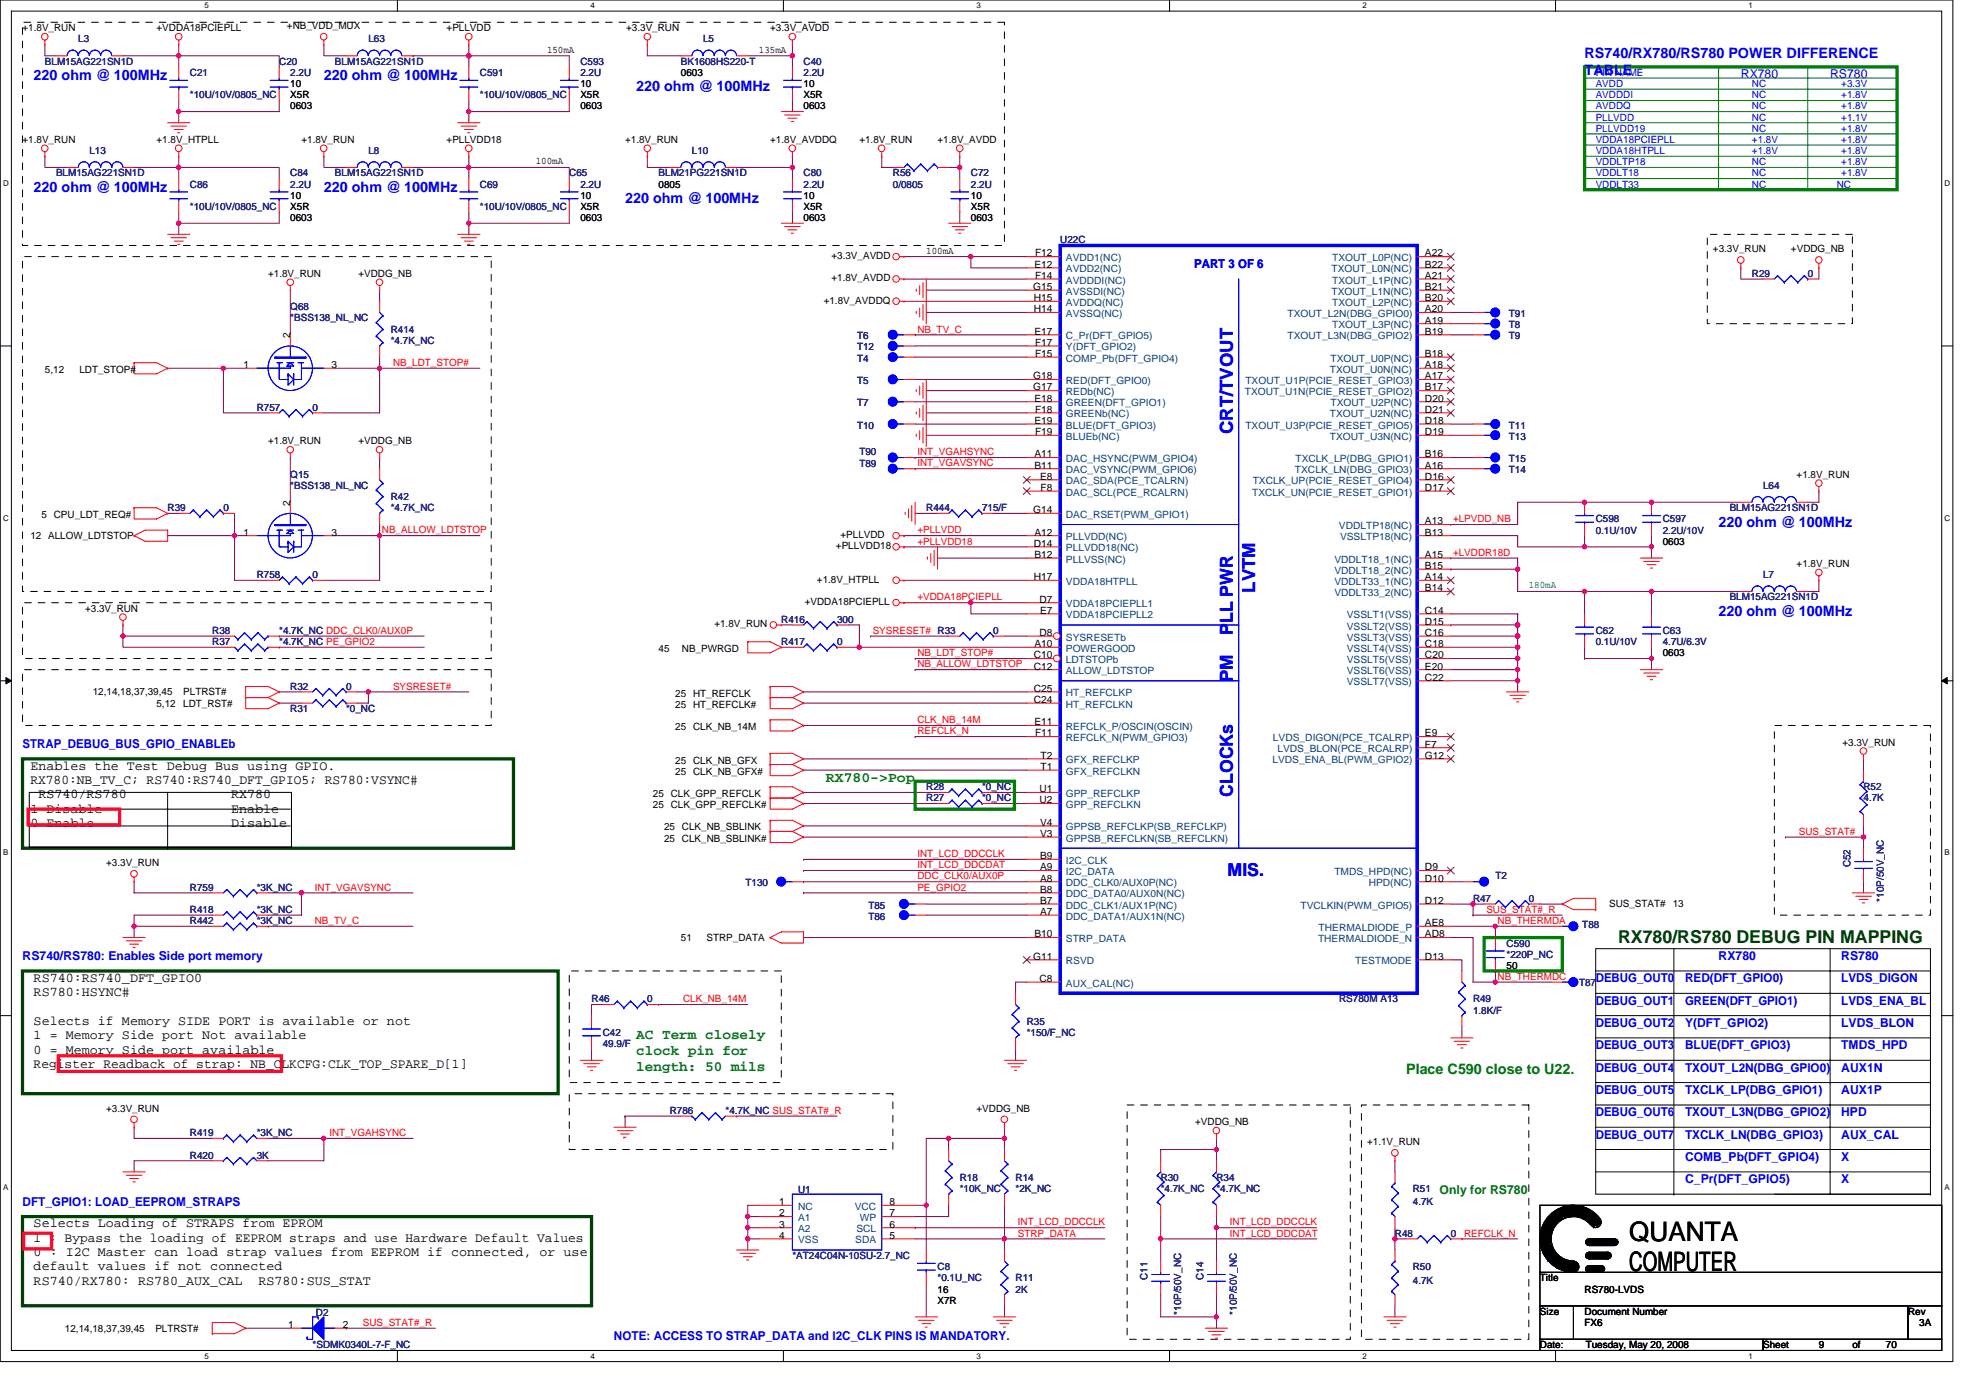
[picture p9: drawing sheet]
<svg xmlns="http://www.w3.org/2000/svg" width="297mm" height="210mm" viewBox="0 0 297 210" stroke-linecap="round" stroke-linejoin="round" font-family="sans-serif">
<defs><g id="words">
<g font-size="4">
<text x="244.8" y="186.3">QUANTA</text>
<text x="244.8" y="190.9">COMPUTER</text>
</g>
<g font-size="2.7" fill="#00f">
<text x="185.2" y="65.2" transform="rotate(-90 185.2 65.2)">CRT/TVOUT</text>
<text x="188.6" y="89" transform="rotate(-90 188.6 89)">LVTM</text>
<text x="185.2" y="95.4" transform="rotate(-90 185.2 95.4)">PLL PWR</text>
<text x="185.2" y="102.4" transform="rotate(-90 185.2 102.4)">PM</text>
<text x="185.2" y="119.7" transform="rotate(-90 185.2 119.7)">CLOCKs</text>
<text x="184.4" y="131.5">MIS.</text>
</g>
<text font-size="2.7" fill="#004000" x="243.1" y="141.6">RX780/RS780 DEBUG PIN MAPPING</text>
<g font-size="2.2" fill="#00f">
<text x="238.1" y="8.7">RS740/RX780/RS780 POWER DIFFERENCE</text>
<text x="238.1" y="11.3">TABLE</text>
<text x="5.1" y="12.1">220 ohm @ 100MHz</text>
<text x="48.7" y="12.1">220 ohm @ 100MHz</text>
<text x="95.6" y="13.7">220 ohm @ 100MHz</text>
<text x="5.1" y="28.8">220 ohm @ 100MHz</text>
<text x="48.7" y="28.8">220 ohm @ 100MHz</text>
<text x="93.9" y="30.5">220 ohm @ 100MHz</text>
<text x="258.2" y="79.1">220 ohm @ 100MHz</text>
<text x="258.2" y="92.5">220 ohm @ 100MHz</text>
</g>
<g font-size="2.2" fill="#008000">
<text x="124.1" y="117.5">RX780-&gt;Pop</text>
<text x="95.6" y="156">AC Term closely</text>
<text x="95.6" y="158.5">clock pin for</text>
<text x="95.6" y="160.9">length: 50 mils</text>
<text x="211.3" y="161.3">Place C590 close to U22.</text>
</g>
<g font-size="2">
<text x="4.6" y="115.6">Enables the Test Debug Bus using GPIO.</text>
<text x="4.6" y="117.8">RX780:NB_TV_C; RS740:RS740_DFT_GPIO5; RS780:VSYNC#</text>
<text x="5.8" y="119.9">RS740/RS780</text>
<text x="34.7" y="119.9">RX780</text>
<text x="4.6" y="122.1">1 Disable</text>
<text x="4.6" y="124.2">0 Enable</text>
<text x="34.7" y="122.1">Enable</text>
<text x="34.7" y="124.2">Disable</text>
<text x="5.1" y="147.4">RS740:RS740_DFT_GPIO0</text>
<text x="5.1" y="149.6">RS780:HSYNC#</text>
<text x="5.1" y="153.9">Selects if Memory SIDE PORT is available or not</text>
<text x="5.1" y="156.1">1 = Memory Side port Not available</text>
<text x="5.1" y="158.2">0 = Memory Side port available</text>
<text x="5.1" y="160.4">Register Readback of strap: NB_CLKCFG:CLK_TOP_SPARE_D[1]</text>
<text x="5.1" y="184.3">Selects Loading of STRAPS from EPROM</text>
<text x="5.1" y="186.5">1 : Bypass the loading of EEPROM straps and use Hardware Default Values</text>
<text x="5.1" y="188.7">0 : I2C Master can load strap values from EEPROM if connected, or use</text>
<text x="5.1" y="190.8">default values if not connected</text>
<text x="5.1" y="193">RS740/RX780: RS780_AUX_CAL</text>
<text x="38.8" y="193">RS780:SUS_STAT</text>
</g>
<g font-size="1.8" fill="#00f">
<text x="261.6" y="11.7">RX780</text>
<text x="275" y="11.7">RS780</text>
<text x="179.4" y="40.3">PART 3 OF 6</text>
<text x="3.4" y="112.4">STRAP_DEBUG_BUS_GPIO_ENABLEb</text>
<text x="3.4" y="144.2">RS740/RS780: Enables Side port memory</text>
<text x="239.8" y="147.6">DEBUG_OUT0</text>
<text x="253.2" y="147.6">RED(DFT_GPIO0)</text>
<text x="258.2" y="144.2">RX780</text>
<text x="276.6" y="144.2">RS780</text>
<text x="276.6" y="147.6">LVDS_DIGON</text>
<text x="239.8" y="150.9">DEBUG_OUT1</text>
<text x="239.8" y="154.3">DEBUG_OUT2</text>
<text x="253.2" y="150.9">GREEN(DFT_GPIO1)</text>
<text x="253.2" y="154.3">Y(DFT_GPIO2)</text>
<text x="276.6" y="154.3">LVDS_BLON</text>
<text x="276.6" y="150.9">LVDS_ENA_BL</text>
<text x="239.8" y="157.6">DEBUG_OUT3</text>
<text x="239.8" y="161">DEBUG_OUT4</text>
<text x="253.2" y="157.6">BLUE(DFT_GPIO3)</text>
<text x="253.2" y="161">TXOUT_L2N(DBG_GPIO0)</text>
<text x="276.6" y="157.6">TMDS_HPD</text>
<text x="276.6" y="161">AUX1N</text>
<text x="239.8" y="164.3">DEBUG_OUT5</text>
<text x="239.8" y="167.7">DEBUG_OUT6</text>
<text x="253.2" y="167.7">TXOUT_L3N(DBG_GPIO2)</text>
<text x="253.2" y="164.3">TXCLK_LP(DBG_GPIO1)</text>
<text x="276.6" y="167.7">HPD</text>
<text x="276.6" y="164.3">AUX1P</text>
<text x="239.8" y="171">DEBUG_OUT7</text>
<text x="253.2" y="171">TXCLK_LN(DBG_GPIO3)</text>
<text x="276.6" y="171">AUX_CAL</text>
<text x="253.2" y="174.4">COMB_Pb(DFT_GPIO4)</text>
<text x="253.2" y="177.7">C_Pr(DFT_GPIO5)</text>
<text x="276.6" y="174.4">X</text>
<text x="276.6" y="177.7">X</text>
<text x="3.4" y="181.1">DFT_GPIO1: LOAD_EEPROM_STRAPS</text>
<text x="92.2" y="201.2">NOTE: ACCESS TO STRAP_DATA and I2C_CLK PINS IS MANDATORY.</text>
</g>
<text font-size="1.8" fill="#008000" x="216.3" y="179.4">Only for RS780</text>
<g font-size="1.5">
<text x="3.4" y="4.7">+1.8V_RUN</text>
<text x="23.5" y="4.7">+VDDA18PCIEPLL</text>
<text x="43.1" y="4.4">+NB_VDD_MUX</text>
<text x="67.1" y="4.7">+PLLVDD</text>
<text x="94.1" y="4.7">+3.3V_RUN</text>
<text x="115.7" y="4.7">+3.3V_AVDD</text>
<text x="82.2" y="7.9">150mA</text>
<text x="102.3" y="11.4">0603</text>
<text x="114" y="7.9">135mA</text>
<text x="43.6" y="13.1">10</text>
<text x="43.6" y="16.4">0603</text>
<text x="43.6" y="14.8">X5R</text>
<text x="87.2" y="13.1">10</text>
<text x="87.2" y="16.4">0603</text>
<text x="87.2" y="14.8">X5R</text>
<text x="120.7" y="13.1">10</text>
<text x="120.7" y="16.4">0603</text>
<text x="120.7" y="14.8">X5R</text>
<text x="3.4" y="21.5">+1.8V_RUN</text>
<text x="23.5" y="21.5">+1.8V_HTPLL</text>
<text x="45.3" y="21.5">+1.8V_RUN</text>
<text x="67.1" y="21.5">+PLLVDD18</text>
<text x="93.9" y="21.5">+1.8V_RUN</text>
<text x="115.7" y="21.5">+1.8V_AVDDQ</text>
<text x="129.1" y="21.5">+1.8V_RUN</text>
<text x="140.9" y="21.5">+1.8V_AVDD</text>
<text x="43.6" y="29.8">10</text>
<text x="80.5" y="24.7">100mA</text>
<text x="87.2" y="29.8">10</text>
<text x="99" y="28.2">0805</text>
<text x="120.7" y="29.8">10</text>
<text x="145.9" y="29.8">10</text>
<text x="43.6" y="33.2">0603</text>
<text x="43.6" y="31.5">X5R</text>
<text x="87.2" y="33.2">0603</text>
<text x="87.2" y="31.5">X5R</text>
<text x="120.7" y="33.2">0603</text>
<text x="120.7" y="31.5">X5R</text>
<text x="145.9" y="33.2">0603</text>
<text x="145.9" y="31.5">X5R</text>
<text x="40.3" y="41.6">+1.8V_RUN</text>
<text x="53.8" y="41.6">+VDDG_NB</text>
<text x="124.9" y="38.9">+3.3V_AVDD</text>
<text x="139.2" y="38.1">100mA</text>
<text x="155.4" y="40.2">E12</text>
<text x="155.5" y="38.5">F12</text>
<text x="155.5" y="41.9">F14</text>
<text x="214.1" y="40.2">B22</text>
<text x="214.1" y="38.5">A22</text>
<text x="214.1" y="41.9">A21</text>
<text x="257.4" y="37.9">+3.3V_RUN</text>
<text x="269.1" y="37.9">+VDDG_NB</text>
<text x="123.8" y="45.6">+1.8V_AVDDQ</text>
<text x="124.9" y="42.2">+1.8V_AVDD</text>
<text x="155.3" y="43.6">G15</text>
<text x="155.3" y="45.2">H15</text>
<text x="155.3" y="46.9">H14</text>
<text x="214.1" y="43.6">B21</text>
<text x="214.1" y="46.9">A20</text>
<text x="214.1" y="45.2">B20</text>
<text x="43.6" y="50.8" transform="rotate(-90 43.6 50.8)">2</text>
<text x="155.4" y="50.3">E17</text>
<text x="155.5" y="51.9">F17</text>
<text x="155.5" y="53.6">F15</text>
<text x="214.1" y="53.6">B18</text>
<text x="214.1" y="50.3">B19</text>
<text x="214.1" y="48.6">A19</text>
<text x="6.7" y="56">5,12</text>
<text x="11.9" y="56">LDT_STOP#</text>
<text x="36.6" y="55.3">1</text>
<text x="49.8" y="55.3">3</text>
<text x="155.3" y="57">G18</text>
<text x="155.3" y="58.7">G17</text>
<text x="214.1" y="57">A17</text>
<text x="214.1" y="58.7">B17</text>
<text x="214.1" y="55.3">A18</text>
<text x="155.4" y="60.3">E18</text>
<text x="155.4" y="63.7">E19</text>
<text x="155.5" y="62">F18</text>
<text x="155.5" y="65.4">F19</text>
<text x="214.1" y="63.7">D18</text>
<text x="214.1" y="60.3">D20</text>
<text x="214.1" y="62">D21</text>
<text x="214.1" y="65.4">D19</text>
<text x="40.3" y="66.7">+1.8V_RUN</text>
<text x="53.8" y="66.7">+VDDG_NB</text>
<text x="155.4" y="70.4">B11</text>
<text x="155.4" y="68.7">A11</text>
<text x="214.1" y="70.4">A16</text>
<text x="214.1" y="68.7">B16</text>
<text x="269.9" y="71.8">+1.8V_RUN</text>
<text x="6.2" y="77.8">5 CPU_LDT_REQ#</text>
<text x="43.6" y="75.9" transform="rotate(-90 43.6 75.9)">2</text>
<text x="155.3" y="77.1">G14</text>
<text x="156.3" y="72.1">E8</text>
<text x="156.4" y="73.7">F8</text>
<text x="214.1" y="72.1">D16</text>
<text x="214.1" y="73.7">D17</text>
<text x="4.6" y="81">12 ALLOW_LDTSTOP</text>
<text x="36.6" y="80.4">1</text>
<text x="49.8" y="80.4">3</text>
<text x="125.6" y="82.5">+PLLVDD18</text>
<text x="126.3" y="80.8">+PLLVDD</text>
<text x="155.3" y="82.1">D14</text>
<text x="155.4" y="80.4">A12</text>
<text x="155.4" y="83.8">B12</text>
<text x="214.1" y="83.8">A15</text>
<text x="214.1" y="78.8">A13</text>
<text x="214.1" y="80.4">B13</text>
<text x="249.8" y="81.8">0603</text>
<text x="122.7" y="87.5">+1.8V_HTPLL</text>
<text x="155.3" y="87.1">H17</text>
<text x="214.1" y="85.5">B15</text>
<text x="214.1" y="87.1">A14</text>
<text x="214.1" y="88.8">B14</text>
<text x="269.9" y="85.2">+1.8V_RUN</text>
<text x="12.8" y="91.9">+3.3V_RUN</text>
<text x="107.3" y="94.2">+1.8V_RUN</text>
<text x="120.9" y="90.9">+VDDA18PCIEPLL</text>
<text x="156.2" y="95.5">D8</text>
<text x="156.2" y="90.5">D7</text>
<text x="156.3" y="92.2">E7</text>
<text x="214.1" y="92.2">C14</text>
<text x="214.1" y="93.9">D15</text>
<text x="214.1" y="95.5">C16</text>
<text x="99" y="97.9">45</text>
<text x="102.5" y="97.9">NB_PWRGD</text>
<text x="155.3" y="98.9">C10</text>
<text x="155.3" y="100.6">C12</text>
<text x="155.4" y="97.2">A10</text>
<text x="214.1" y="97.2">C18</text>
<text x="214.1" y="98.9">C20</text>
<text x="214.1" y="100.6">E20</text>
<text x="249.8" y="98.6">0603</text>
<text x="13.9" y="104.5">12,14,18,37,39,45</text>
<text x="23.5" y="106.1">5,12</text>
<text x="27.5" y="104.5">PLTRST#</text>
<text x="27.5" y="106.1">LDT_RST#</text>
<text x="101.4" y="104.6">25 HT_REFCLK</text>
<text x="101.4" y="106.3">25 HT_REFCLK#</text>
<text x="155.3" y="105.6">C24</text>
<text x="155.3" y="103.9">C25</text>
<text x="214.1" y="102.2">C22</text>
<text x="101.4" y="109.6">25 CLK_NB_14M</text>
<text x="155.4" y="108.9">E11</text>
<text x="155.5" y="110.6">F11</text>
<text x="156.4" y="114">T2</text>
<text x="214.1" y="110.6">E9</text>
<text x="214.1" y="112.3">F7</text>
<text x="214.1" y="114">G12</text>
<text x="276.8" y="112">+3.3V_RUN</text>
<text x="98.1" y="119.7">25 CLK_GPP_REFCLK</text>
<text x="101.4" y="116.4">25 CLK_NB_GFX#</text>
<text x="101.4" y="114.7">25 CLK_NB_GFX</text>
<text x="156.2" y="119">U1</text>
<text x="156.4" y="115.7">T1</text>
<text x="98.1" y="121.4">25 CLK_GPP_REFCLK#</text>
<text x="99.8" y="124.7">25 CLK_NB_SBLINK</text>
<text x="156.2" y="120.7">U2</text>
<text x="156.3" y="124">V4</text>
<text x="156.3" y="125.7">V3</text>
<text x="16" y="130.1">+3.3V_RUN</text>
<text x="99.8" y="126.4">25 CLK_NB_SBLINK#</text>
<text x="156.3" y="129.1">B9</text>
<text x="156.3" y="130.7">A9</text>
<text x="214.1" y="130.7">D9</text>
<text x="156.3" y="132.4">A8</text>
<text x="156.3" y="134.1">B8</text>
<text x="156.3" y="137.4">A7</text>
<text x="156.3" y="135.8">B7</text>
<text x="214.1" y="135.8">D12</text>
<text x="214.1" y="132.4">D10</text>
<text x="241.8" y="136.3">SUS_STAT#</text>
<text x="251.3" y="136.3">13</text>
<text x="102.3" y="141.3">51</text>
<text x="106.1" y="141.3">STRP_DATA</text>
<text x="155.4" y="140.8">B10</text>
<text x="214.1" y="139.1">AE8</text>
<text x="214.1" y="140.8">AD8</text>
<text x="155.3" y="144.1">G11</text>
<text x="156.2" y="147.5">C8</text>
<text x="214.1" y="144.1">D13</text>
<text x="226.4" y="145.5">50</text>
<text x="16" y="167">+3.3V_RUN</text>
<text x="146.7" y="167">+VDDG_NB</text>
<text x="179.6" y="169">+VDDG_NB</text>
<text x="205.4" y="172">+1.1V_RUN</text>
<text x="117" y="181">1</text>
<text x="117" y="182.7">2</text>
<text x="117" y="184.4">3</text>
<text x="133.6" y="184.4">6</text>
<text x="133.6" y="181">8</text>
<text x="133.6" y="182.7">7</text>
<text x="117" y="186.1">4</text>
<text x="133.6" y="186.1">5</text>
<text x="140.9" y="194.1">16</text>
<text x="140.9" y="195.8">X7R</text>
<text x="231.4" y="192.5">Title</text>
<text x="231.4" y="197.5">Size</text>
<text x="238.1" y="197.5">Document Number</text>
<text x="238.1" y="194.1">RS780-LVDS</text>
<text x="286.7" y="197.5">Rev</text>
<text x="9.8" y="200">12,14,18,37,39,45</text>
<text x="23.3" y="200">PLTRST#</text>
<text x="43.3" y="199.5">1</text>
<text x="51.5" y="199.5">2</text>
<text x="231.4" y="202.5">Date:</text>
<text x="238.1" y="199.2">FX6</text>
<text x="238.2" y="202.5">Tuesday, May 20, 2008</text>
<text x="264.9" y="202.5">Sheet</text>
<text x="273.3" y="202.5">9</text>
<text x="278.3" y="202.5">of</text>
<text x="283.4" y="202.5">70</text>
<text x="288.4" y="199.2">3A</text>
</g>
<g font-size="1.5" fill="#000080">
<text x="6.7" y="9.7">BLM15AG221SN1D</text>
<text x="11.8" y="6.4">L3</text>
<text x="28.5" y="11.4">C21</text>
<text x="41.9" y="9.7">C20</text>
<text x="43.6" y="11.4">2.2U</text>
<text x="50.3" y="9.7">BLM15AG221SN1D</text>
<text x="55.3" y="6.4">L63</text>
<text x="72.1" y="11.4">C591</text>
<text x="87.2" y="9.7">C593</text>
<text x="87.2" y="11.4">2.2U</text>
<text x="102.3" y="9.7">BK1608HS220-T</text>
<text x="105.6" y="6.4">L5</text>
<text x="120.7" y="9.7">C40</text>
<text x="120.7" y="11.4">2.2U</text>
<text x="28.5" y="14.8">*10U/10V/0805_NC</text>
<text x="72.1" y="14.8">*10U/10V/0805_NC</text>
<text x="13.4" y="23.1">L13</text>
<text x="55.3" y="23.1">L8</text>
<text x="104" y="23.1">L10</text>
<text x="8.4" y="26.5">BLM15AG221SN1D</text>
<text x="28.5" y="28.2">C86</text>
<text x="43.6" y="26.5">C84</text>
<text x="43.6" y="28.2">2.2U</text>
<text x="50.3" y="26.5">BLM15AG221SN1D</text>
<text x="72.1" y="28.2">C69</text>
<text x="85.5" y="26.5">C65</text>
<text x="87.2" y="28.2">2.2U</text>
<text x="99" y="26.5">BLM21PG221SN1D</text>
<text x="120.7" y="26.5">C80</text>
<text x="120.7" y="28.2">2.2U</text>
<text x="134.2" y="26.5">R56</text>
<text x="134.2" y="28.2">0/0805</text>
<text x="145.9" y="26.5">C72</text>
<text x="145.9" y="28.2">2.2U</text>
<text x="28.5" y="31.5">*10U/10V/0805_NC</text>
<text x="72.1" y="31.5">*10U/10V/0805_NC</text>
<text x="159.3" y="36.6">U22C</text>
<text x="263.2" y="41.6">R29</text>
<text x="271.6" y="41.6">0</text>
<text x="43.6" y="46.6">Q68</text>
<text x="226.7" y="47.6">T91</text>
<text x="43.6" y="48.3">*BSS138_NL_NC</text>
<text x="58.7" y="50">R414</text>
<text x="58.7" y="51.6">*4.7K_NC</text>
<text x="128.8" y="51">T6</text>
<text x="128.8" y="52.6">T12</text>
<text x="226.7" y="49.3">T8</text>
<text x="226.7" y="51">T9</text>
<text x="128.8" y="57.7">T5</text>
<text x="128.8" y="54.3">T4</text>
<text x="38.6" y="61.7">R757</text>
<text x="47" y="61.7">0</text>
<text x="128.8" y="64.4">T10</text>
<text x="128.8" y="61">T7</text>
<text x="226.7" y="64.4">T11</text>
<text x="43.6" y="71.8">Q15</text>
<text x="129.1" y="68.4">T90</text>
<text x="129.1" y="70.1">T89</text>
<text x="226.7" y="71.1">T14</text>
<text x="226.7" y="66.1">T13</text>
<text x="226.7" y="69.4">T15</text>
<text x="25.2" y="76.8">R39</text>
<text x="33.6" y="76.8">0</text>
<text x="43.6" y="73.4">*BSS138_NL_NC</text>
<text x="58.7" y="75.1">R42</text>
<text x="58.7" y="76.8">*4.7K_NC</text>
<text x="139.2" y="76.8">R444</text>
<text x="147.5" y="76.8">715/F</text>
<text x="259.9" y="76.8">BLM15AG221SN1D</text>
<text x="264.9" y="73.4">L64</text>
<text x="239.8" y="78.5">C598</text>
<text x="239.8" y="80.1">0.1U/10V</text>
<text x="249.8" y="78.5">C597</text>
<text x="249.8" y="80.1">2.2U/10V</text>
<text x="38.6" y="86.8">R758</text>
<text x="47" y="86.8">0</text>
<text x="264.9" y="86.8">L7</text>
<text x="31.9" y="95.2">R38</text>
<text x="41.9" y="95.2">*4.7K_NC DDC_CLK0/AUX0P</text>
<text x="117.4" y="93.6">R416</text>
<text x="125.8" y="93.6">300</text>
<text x="149.2" y="95.2">0</text>
<text x="239.8" y="95.2">C62</text>
<text x="249.8" y="95.2">C63</text>
<text x="259.9" y="90.2">BLM15AG221SN1D</text>
<text x="31.9" y="96.9">R37</text>
<text x="41.9" y="96.9">*4.7K_NC PE_GPIO2</text>
<text x="117.4" y="96.9">R417</text>
<text x="125.8" y="96.9">0</text>
<text x="239.8" y="96.9">0.1U/10V</text>
<text x="249.8" y="96.9">4.7U/6.3V</text>
<text x="43.6" y="107">R31</text>
<text x="43.6" y="103.6">R32</text>
<text x="52" y="107">*0_NC</text>
<text x="52" y="103.6">0</text>
<text x="139.2" y="118.7">R28</text>
<text x="147.5" y="118.7">*0_NC</text>
<text x="280" y="118.7">R52</text>
<text x="139.2" y="120.4">R27</text>
<text x="147.5" y="120.4">*0_NC</text>
<text x="280" y="120.4">4.7K</text>
<text x="278" y="130.3" transform="rotate(-90 278 130.3)">C52</text>
<text x="28.5" y="137.1">R418</text>
<text x="28.5" y="133.8">R759</text>
<text x="38.6" y="137.1">*3K_NC</text>
<text x="38.6" y="133.8">*3K_NC</text>
<text x="112" y="133.1">T130</text>
<text x="130.5" y="136.5">T85</text>
<text x="221.3" y="135.5">R47</text>
<text x="224.7" y="132.1">T2</text>
<text x="229.7" y="135.5">0</text>
<text x="283.1" y="135.4" transform="rotate(-90 283.1 135.4)">*10P/50V_NC</text>
<text x="28.5" y="138.8">R442</text>
<text x="38.6" y="138.8">*3K_NC</text>
<text x="130.5" y="138.2">T86</text>
<text x="226.4" y="142.2">C590</text>
<text x="226.4" y="143.8">*220P_NC</text>
<text x="237.7" y="139.3">T88</text>
<text x="237.3" y="148">T87</text>
<text x="88.9" y="150.6">R46</text>
<text x="90.6" y="155.6">C42</text>
<text x="97.3" y="150.6">0</text>
<text x="154.3" y="153.9">R35</text>
<text x="154.3" y="155.6">*150/F_NC</text>
<text x="201.2" y="150.6">RS780M A13</text>
<text x="221.3" y="150.6">R49</text>
<text x="221.3" y="152.2">1.8K/F</text>
<text x="90.6" y="157.2">49.9/F</text>
<text x="100.6" y="167.3">R786</text>
<text x="109" y="167.3">*4.7K_NC SUS_STAT#_R</text>
<text x="28.5" y="170.7">R419</text>
<text x="38.6" y="170.7">*3K_NC</text>
<text x="28.5" y="174">R420</text>
<text x="38.6" y="174">3K</text>
<text x="119.9" y="179.2">U1</text>
<text x="144.2" y="177.4">R18</text>
<text x="144.2" y="179">*10K_NC</text>
<text x="152.6" y="177.4">R14</text>
<text x="152.6" y="179">*2K_NC</text>
<text x="174.4" y="177.4">R30</text>
<text x="174.4" y="179">*4.7K_NC</text>
<text x="182.8" y="177.4">R34</text>
<text x="182.8" y="179">*4.7K_NC</text>
<text x="212.3" y="179">R51</text>
<text x="209.6" y="185.8">R48</text>
<text x="212.3" y="181.1">4.7K</text>
<text x="218" y="185.8">0</text>
<text x="119.1" y="189.1">*AT24C04N-10SU-2.7_NC</text>
<text x="140.9" y="190.8">C8</text>
<text x="212.3" y="190.8">R50</text>
<text x="47.5" y="197.7">D2</text>
<text x="140.9" y="192.5">*0.1U_NC</text>
<text x="152.6" y="192.5">R11</text>
<text x="152.6" y="194.1">2K</text>
<text x="172.4" y="192.3" transform="rotate(-90 172.4 192.3)">C11</text>
<text x="177.5" y="197.5" transform="rotate(-90 177.5 197.5)">*10P/50V_NC</text>
<text x="180.8" y="192.3" transform="rotate(-90 180.8 192.3)">C14</text>
<text x="185.8" y="197.5" transform="rotate(-90 185.8 197.5)">*10P/50V_NC</text>
<text x="212.3" y="192.8">4.7K</text>
<text x="47" y="202.5">*SDMK0340L-7-F_NC</text>
</g>
<g font-size="1.5" fill="#00f">
<text x="239.8" y="11.4">PIN NAME</text>
<text x="239.8" y="13.1">AVDD</text>
<text x="239.8" y="14.8">AVDDDI</text>
<text x="239.8" y="16.4">AVDDQ</text>
<text x="263.2" y="16.4">NC</text>
<text x="263.2" y="14.8">NC</text>
<text x="263.2" y="13.1">NC</text>
<text x="276.6" y="16.4">+1.8V</text>
<text x="276.6" y="14.8">+1.8V</text>
<text x="276.6" y="13.1">+3.3V</text>
<text x="239.8" y="19.8">PLLVDD19</text>
<text x="239.8" y="23.1">VDDA18HTPLL</text>
<text x="239.8" y="21.5">VDDA18PCIEPLL</text>
<text x="239.8" y="18.1">PLLVDD</text>
<text x="263.2" y="23.1">+1.8V</text>
<text x="263.2" y="18.1">NC</text>
<text x="263.2" y="21.5">+1.8V</text>
<text x="263.2" y="19.8">NC</text>
<text x="276.6" y="23.1">+1.8V</text>
<text x="276.6" y="21.5">+1.8V</text>
<text x="276.6" y="19.8">+1.8V</text>
<text x="276.6" y="18.1">+1.1V</text>
<text x="239.8" y="24.8">VDDLTP18</text>
<text x="239.8" y="26.5">VDDLT18</text>
<text x="239.8" y="28.2">VDDLT33</text>
<text x="263.2" y="24.8">NC</text>
<text x="263.2" y="26.5">NC</text>
<text x="263.2" y="28.2">NC</text>
<text x="276" y="28.2">NC</text>
<text x="276.6" y="26.5">+1.8V</text>
<text x="276.6" y="24.8">+1.8V</text>
</g>
<g font-size="1.5" fill="#004080">
<text x="160.1" y="39.2">AVDD1(NC)</text>
<text x="160.1" y="40.9">AVDD2(NC)</text>
<text x="200.1" y="40.9">TXOUT_L0N(NC)</text>
<text x="200.1" y="39.2">TXOUT_L0P(NC)</text>
<text x="160.1" y="42.6">AVDDDI(NC)</text>
<text x="160.1" y="44.3">AVSSDI(NC)</text>
<text x="160.1" y="45.9">AVDDQ(NC)</text>
<text x="160.1" y="47.6">AVSSQ(NC)</text>
<text x="193.5" y="47.6">TXOUT_L2N(DBG_GPIO0)</text>
<text x="200.1" y="44.3">TXOUT_L1N(NC)</text>
<text x="200.1" y="42.6">TXOUT_L1P(NC)</text>
<text x="200.1" y="45.9">TXOUT_L2P(NC)</text>
<text x="160.1" y="51">C_Pr(DFT_GPIO5)</text>
<text x="160.1" y="52.6">Y(DFT_GPIO2)</text>
<text x="193.5" y="51">TXOUT_L3N(DBG_GPIO2)</text>
<text x="200.1" y="49.3">TXOUT_L3P(NC)</text>
<text x="160.1" y="54.3">COMP_Pb(DFT_GPIO4)</text>
<text x="160.1" y="57.7">RED(DFT_GPIO0)</text>
<text x="160.1" y="59.4">REDb(NC)</text>
<text x="187" y="59.4">TXOUT_U1N(PCIE_RESET_GPIO2)</text>
<text x="187.1" y="57.7">TXOUT_U1P(PCIE_RESET_GPIO3)</text>
<text x="199.8" y="56">TXOUT_U0N(NC)</text>
<text x="199.9" y="54.3">TXOUT_U0P(NC)</text>
<text x="160.1" y="61">GREEN(DFT_GPIO1)</text>
<text x="160.1" y="64.4">BLUE(DFT_GPIO3)</text>
<text x="160.1" y="62.7">GREENb(NC)</text>
<text x="187.1" y="64.4">TXOUT_U3P(PCIE_RESET_GPIO5)</text>
<text x="199.8" y="62.7">TXOUT_U2N(NC)</text>
<text x="199.9" y="61">TXOUT_U2P(NC)</text>
<text x="160.1" y="71.1">DAC_VSYNC(PWM_GPIO6)</text>
<text x="160.1" y="69.4">DAC_HSYNC(PWM_GPIO4)</text>
<text x="160.1" y="66.1">BLUEb(NC)</text>
<text x="194.6" y="71.1">TXCLK_LN(DBG_GPIO3)</text>
<text x="194.6" y="69.4">TXCLK_LP(DBG_GPIO1)</text>
<text x="199.8" y="66.1">TXOUT_U3N(NC)</text>
<text x="160.1" y="77.8">DAC_RSET(PWM_GPIO1)</text>
<text x="160.1" y="74.4">DAC_SCL(PCE_RCALRN)</text>
<text x="160.1" y="72.7">DAC_SDA(PCE_TCALRN)</text>
<text x="188.1" y="74.4">TXCLK_UN(PCIE_RESET_GPIO1)</text>
<text x="188.2" y="72.7">TXCLK_UP(PCIE_RESET_GPIO4)</text>
<text x="160.1" y="81.1">PLLVDD(NC)</text>
<text x="160.1" y="82.8">PLLVDD18(NC)</text>
<text x="201.2" y="79.5">VDDLTP18(NC)</text>
<text x="201.3" y="81.1">VSSLTP18(NC)</text>
<text x="160.1" y="87.8">VDDA18HTPLL</text>
<text x="160.1" y="84.5">PLLVSS(NC)</text>
<text x="200.5" y="86.2">VDDLT18_2(NC)</text>
<text x="200.5" y="87.8">VDDLT33_1(NC)</text>
<text x="200.5" y="89.5">VDDLT33_2(NC)</text>
<text x="200.5" y="84.5">VDDLT18_1(NC)</text>
<text x="160.1" y="91.2">VDDA18PCIEPLL1</text>
<text x="160.1" y="92.9">VDDA18PCIEPLL2</text>
<text x="202.3" y="92.9">VSSLT1(VSS)</text>
<text x="202.3" y="94.6">VSSLT2(VSS)</text>
<text x="160.1" y="96.2">SYSRESETb</text>
<text x="160.1" y="97.9">POWERGOOD</text>
<text x="160.1" y="99.6">LDTSTOPb</text>
<text x="160.1" y="101.3">ALLOW_LDTSTOP</text>
<text x="202.3" y="96.2">VSSLT3(VSS)</text>
<text x="202.3" y="97.9">VSSLT4(VSS)</text>
<text x="202.3" y="99.6">VSSLT5(VSS)</text>
<text x="202.3" y="101.3">VSSLT6(VSS)</text>
<text x="160.1" y="106.3">HT_REFCLKN</text>
<text x="160.1" y="104.6">HT_REFCLKP</text>
<text x="202.3" y="102.9">VSSLT7(VSS)</text>
<text x="160.1" y="109.6">REFCLK_P/OSCIN(OSCIN)</text>
<text x="160.1" y="111.3">REFCLK_N(PWM_GPIO3)</text>
<text x="191.3" y="111.3">LVDS_DIGON(PCE_TCALRP)</text>
<text x="191.9" y="113">LVDS_BLON(PCE_RCALRP)</text>
<text x="160.1" y="114.7">GFX_REFCLKP</text>
<text x="160.1" y="116.4">GFX_REFCLKN</text>
<text x="160.1" y="119.7">GPP_REFCLKP</text>
<text x="191.2" y="114.7">LVDS_ENA_BL(PWM_GPIO2)</text>
<text x="160.1" y="121.4">GPP_REFCLKN</text>
<text x="160.1" y="124.7">GPPSB_REFCLKP(SB_REFCLKP)</text>
<text x="160.1" y="129.8">I2C_CLK</text>
<text x="160.1" y="131.4">I2C_DATA</text>
<text x="160.1" y="126.4">GPPSB_REFCLKN(SB_REFCLKN)</text>
<text x="200.5" y="131.4">TMDS_HPD(NC)</text>
<text x="160.1" y="133.1">DDC_CLK0/AUX0P(NC)</text>
<text x="160.1" y="134.8">DDC_DATA0/AUX0N(NC)</text>
<text x="160.1" y="136.5">DDC_CLK1/AUX1P(NC)</text>
<text x="195.4" y="136.5">TVCLKIN(PWM_GPIO5)</text>
<text x="205.7" y="133.1">HPD(NC)</text>
<text x="160.1" y="141.5">STRP_DATA</text>
<text x="160.1" y="138.1">DDC_DATA1/AUX1N(NC)</text>
<text x="198" y="141.5">THERMALDIODE_N</text>
<text x="198.1" y="139.8">THERMALDIODE_P</text>
<text x="160.1" y="148.2">AUX_CAL(NC)</text>
<text x="160.1" y="144.8">RSVD</text>
<text x="203.6" y="144.8">TESTMODE</text>
<text x="119.9" y="181.7">NC</text>
<text x="119.9" y="183.4">A1</text>
<text x="119.9" y="185.1">A2</text>
<text x="128.4" y="181.7">VCC</text>
<text x="128.7" y="185.1">SCL</text>
<text x="129.2" y="183.4">WP</text>
<text x="119.9" y="186.8">VSS</text>
<text x="128.5" y="186.8">SDA</text>
</g>
<g font-size="1.5" fill="#f00">
<text x="137.8" y="50">NB_TV_C</text>
<text x="59.1" y="55">NB_LDT_STOP#</text>
<text x="137.8" y="70.1">INT_VGAVSYNC</text>
<text x="137.8" y="68.4">INT_VGAHSYNC</text>
<text x="57.4" y="80.1">NB_ALLOW_LDTSTOP</text>
<text x="137.8" y="80.1">+PLLVDD</text>
<text x="137.8" y="81.8">+PLLVDD18</text>
<text x="218.3" y="83.5">+LVDDR18D</text>
<text x="218.3" y="78.4">+LPVDD_NB</text>
<text x="131.1" y="95.2">SYSRESET# R33</text>
<text x="137.8" y="90.2">+VDDA18PCIEPLL</text>
<text x="137.8" y="100.2">NB_ALLOW_LDTSTOP</text>
<text x="137.8" y="98.6">NB_LDT_STOP#</text>
<text x="59.1" y="103.6">SYSRESET#</text>
<text x="137.8" y="108.6">CLK_NB_14M</text>
<text x="137.8" y="110.3">REFCLK_N</text>
<text x="270.3" y="125.4">SUS_STAT#</text>
<text x="137.8" y="128.7">INT_LCD_DDCCLK</text>
<text x="137.8" y="130.4">INT_LCD_DDCDAT</text>
<text x="47.3" y="133.8">INT_VGAVSYNC</text>
<text x="137.8" y="132.1">DDC_CLK0/AUX0P</text>
<text x="137.8" y="133.8">PE_GPIO2</text>
<text x="223.3" y="137.1">SUS_STAT#_R</text>
<text x="47.3" y="138.8">NB_TV_C</text>
<text x="225" y="138.8">NB_THERMDA</text>
<text x="225" y="147.2">NB_THERMDC</text>
<text x="102.6" y="150.5">CLK_NB_14M</text>
<text x="49.5" y="170.6">INT_VGAHSYNC</text>
<text x="152.9" y="185.7">STRP_DATA</text>
<text x="152.9" y="184.1">INT_LCD_DDCCLK</text>
<text x="184.8" y="184.1">INT_LCD_DDCCLK</text>
<text x="184.8" y="185.7">INT_LCD_DDCDAT</text>
<text x="220" y="185.7">REFCLK_N</text>
<text x="54.5" y="199.2">SUS_STAT#_R</text>
</g>
<text font-size="1.5" fill="#008000" x="229.7" y="88.4">180mA</text>
<g font-size="1.2">
<text x="30.7" y="1.3">5</text>
<text x="88.7" y="1.3">4</text>
<text x="146.7" y="1.3">3</text>
<text x="204.7" y="1.3">2</text>
<text x="262.7" y="1.3">1</text>
<text x=".5" y="27.9">D</text>
<text x="292.2" y="27.9">D</text>
<text x=".5" y="78.2">C</text>
<text x="292.2" y="78.2">C</text>
<text x=".5" y="128.5">B</text>
<text x="292.2" y="128.5">B</text>
<text x=".5" y="178.8">A</text>
<text x="292.2" y="178.8">A</text>
<text x="30.7" y="204.1">5</text>
<text x="88.7" y="204.1">4</text>
<text x="146.7" y="204.1">3</text>
<text x="204.7" y="204.1">2</text>
<text x="262.7" y="204.1">1</text>
</g>
</g></defs>
<path d="M0 0h293.4v204.5h-293.4zM1.7 1.7h290v201.1h-290z" fill="none" stroke="#000" stroke-width=".15"/>
<g fill="#fff">
<path d="M30.7 .2h.7v1.3h-.7z"/>
<path d="M30.7 203h.7v1.4h-.7z"/>
</g>
<path d="M59.7 0v1.7M59.7 202.8v1.7" fill="none" stroke="#000" stroke-width=".15"/>
<g fill="#fff">
<path d="M88.7 .2h.7v1.3h-.7z"/>
<path d="M88.7 203h.7v1.4h-.7z"/>
</g>
<path d="M117.7 0v1.7M117.7 202.8v1.7" fill="none" stroke="#000" stroke-width=".15"/>
<g fill="#fff">
<path d="M146.7 .2h.7v1.3h-.7z"/>
<path d="M146.7 203h.7v1.4h-.7z"/>
</g>
<path d="M175.7 0v1.7M175.7 202.8v1.7" fill="none" stroke="#000" stroke-width=".15"/>
<g fill="#fff">
<path d="M204.7 .2h.7v1.3h-.7z"/>
<path d="M204.7 203h.7v1.4h-.7z"/>
</g>
<path d="M233.7 0v1.7M233.7 202.8v1.7" fill="none" stroke="#000" stroke-width=".15"/>
<g fill="#fff">
<path d="M262.7 .2h.7v1.3h-.7z"/>
<path d="M262.7 203h.7v1.4h-.7z"/>
<path d="M.5 26.8h.8v1.4h-.8z"/>
<path d="M292.2 26.8h.8v1.4h-.8z"/>
<path d="M.5 77.1h.8v1.3h-.8z"/>
<path d="M292.2 77.1h.8v1.3h-.8z"/>
</g>
<path d="M0 52h1.7M291.7 52h1.7" fill="none" stroke="#000" stroke-width=".15"/>
<g fill="#fff">
<path d="M.5 127.4h.7v1.3h-.7z"/>
<path d="M292.2 127.4h.7v1.3h-.7z"/>
</g>
<path d="M0 102.3h1.7M291.7 102.3h1.7" fill="none" stroke="#000" stroke-width=".15"/>
<path d="M.9 101.8l.8 .5-.8 .4zM291.7 102.3l.9-.5v.9z" fill="#000" stroke="#000" stroke-width=".15"/>
<g fill="#fff">
<path d="M.5 177.7h.7v1.3h-.7z"/>
<path d="M292.2 177.7h.7v1.3h-.7z"/>
</g>
<g fill="none" stroke="#000" stroke-width=".15">
<path d="M4.4 119h39.4v8.2h-39.4zM25.2 119v8.4M4.2 124.1h39.4M4.6 121.5h39M25.2 127.4h.1M0 152.5h1.7M239.8 145.8h50.2M239.8 149.2h50.2M239.8 152.5h50.2M239.8 155.9h50.2M239.8 159.3h50.2M239.8 142.5h50.2v36.9h-50.2z"/>
<path d="M251.5 142.5v36.9M275 142.5v36.9M291.7 152.5h1.7M239.8 162.6h50.2M239.8 166h50.2M239.8 169.3h50.2M239.8 172.7h50.2M239.8 176h50.2M251.5 179.4h.1M266.6 179.4h23.4M290 179.4h.1M231.4 196.1h5v5.1h-5z"/>
<path d="M231.4 181h60.3v10.1h-60.3zM231.4 191.1h60.3v5h-60.3zM231.5 184.9v2.3l.2 .5v-3.3l.2-.3v4.2l.1 .1v-4.7l.2-.3v5.4l.2 .1v-5.7l.2-.2v6.4M232.7 189.4v-6.5l.2-.2v6.9h.2v-2.5l.1 .3v2.4l.2 .1v-2.2l.1 .4v2l.2 .2v-2l.2 .1v2h.2v-1.8l.1 .2v1.8h.2v-1.7l.2 .2v1.5l.1 .2v-1.7l.2 .2v1.5h.2v-1.4M233.1 182.4v2.8l.1-.5v-2.3l.2-.2v2.2l.1-.2v-2.1l.2-.2v2l.2-.2v-2h.2v1.9l.1-.2v-1.7l.2-.2v1.7l.2-.2v-1.5l.1-.1v1.6M234.9 181.4l.2-.2v1.7l-.2-.2zM235.1 182.6a3.7 3.7 0 0 1 4.6 1.8M235.1 182.4a3.9 3.9 0 0 1 4.6 1.7M235.1 182.3a4 4 0 0 1 4.9 2M235.1 182.1a4.2 4.2 0 0 1 5.1 2.2M235.1 181.9a4.3 4.3 0 0 1 5.1 2M235.1 181.7a4.6 4.6 0 0 1 5.3 2.2"/>
<path d="M235.1 181.4a4.8 4.8 0 0 1 5.5 2.2M235.1 189.3v.1h.1v1.4h.2v-1.4h.2v1.5h-.4l.5-1.5M235.1 182.8a3.5 3.5 0 0 1 4.4 1.6M235.2 181.5a4.7 4.7 0 0 1 5.3 2.3M235.2 181.4v1.3M235.7 189.4h.1M235.7 189.4v1.5l.2-.1v-1.4l.2 .4v1.1h.1v-1.3h.2v1.3h.2v-1.3h.1v1.3l.2-.1v-1l.2 .1v.7M236.4 181a5 5 0 0 1 3.9 1.9M236.4 181a5 5 0 0 0-5 5.1 5 5 0 0 0 5 5M236.4 182.7a3.3 3.3 0 0 1 2.6 1.3M236.4 182.7a3.3 3.3 0 0 0-3.3 3.4 3.3 3.3 0 0 0 3.3 3.3M236.4 181l-1.5 .3"/>
<path d="M236.4 182.7l-1.2 .2M236.4 196.1h50.3v5.1h-50.3zM238.4 186.2h4.5v.2h-4.7v.2h4.9l-.2 .2h-4.5l.2 .1h4.3M238.4 188.3h3.5v.1h-3.5l-.2 .2h3.9l-.2 .2h-3.7l.4 .1h3.2M238.4 190.3h2.5v.1h-2.7v.2h2.9l-.2 .2h-2.7l.4 .1h2.3M238.8 190.1h1.8M238.8 191.1h1.8M238.8 189.1h2.8M238.8 188.1h2.8M238.8 187.1h3.8M238.8 186.1h3.8M286.7 196.1h5v5.1h-5z"/>
<path d="M231.4 201.2h33.5v1.6h-33.5zM264.9 201.2h26.8v1.6h-26.8z"/>
<circle cx="236.4" cy="190.3" r=".84"/>
<circle cx="238.7" cy="186.6" r=".5"/>
<circle cx="238.7" cy="188.6" r=".5"/>
<circle cx="238.7" cy="190.6" r=".5"/>
<circle cx="239.8" cy="183.6" r=".83"/>
<circle cx="240.6" cy="190.6" r=".5"/>
<circle cx="241.6" cy="188.6" r=".49"/>
<circle cx="242.6" cy="186.6" r=".5"/>
</g>
<g fill="none" stroke="#800040" stroke-width=".15">
<path d="M6.7 6.7v1.7h1.7M18.5 8.4h8.4M26.9 8.4v1.7M26.9 16.8v1.6M26.9 8.4h15v1.7M26.9 8.4h.1M26.9 6.7v1.7M26.9 16.8h.1M26.9 15.1v1.7M41.9 15.1v1.7h-15M48.7 6.7v1.7h3.3M62.1 8.4h.1"/>
<path d="M62.1 8.4h23.4v1.7M70.4 16.8h.1M70.4 16.8v1.6M70.4 8.4h.1M70.4 8.4v1.7M70.4 6.7v1.7M70.4 15.1v1.7M85.5 15.1v1.7h-15.1M97.3 6.7v1.7h5M112.3 8.4h6.8v1.7M119.1 15.1v1.7M119.1 6.7h.1"/>
<path d="M119.1 6.7v1.7M6.7 23.5v1.6h3.4M20.1 25.1h6.8M26.9 25.1h15v1.7M26.9 25.1h.1M26.9 31.9v1.6M26.9 33.5h.1M26.9 25.1v1.7M26.9 33.5v1.7M26.9 23.5v1.6M41.9 31.9v1.6h-15M48.7 23.5v1.6h3.3"/>
<path d="M62.1 25.1h8.3M70.4 25.1v1.7M70.4 25.1h15.1v1.7M70.4 25.1h.1M70.4 33.5h.1M70.4 31.9v1.6M70.4 33.5v1.7M70.4 23.5v1.6M85.5 31.9v1.6h-15.1M97.3 23.5v1.6h3.3M110.7 25.1h.1M110.7 25.1h8.4"/>
<path d="M119.1 25.1v1.7M119.1 31.9v1.6M119.1 23.5v1.6M132.5 23.5v1.6h1.7M135.8 38.5h10.1M142.5 25.1h1.7M144.2 25.1h.1M144.2 31.9v1.6M144.2 23.5v1.6M144.2 25.1v1.7M145.9 38.5v1.7h8.4M145.9 38.5h8.4"/>
<path d="M145.9 38.5h.1M25.2 55.3h8.4v6.7h6.7M33.6 55.3h.1M33.6 55.3h3.3M43.6 43.6v6.7M50.3 55.3h6.7M57 53.6v1.7M57 55.3h.1M57 55.3v6.7h-8.3M57 43.6v1.7M57 55.3h15.1M135.8 41.9h18.5"/>
<path d="M135.8 45.3h18.5M137.5 57h16.8M137.5 50.3h.1M137.5 52h16.8M137.5 53.6h16.8M137.5 50.3h16.8M139.2 58.7h15.1M139.2 46.9h15.1M139.2 43.6h15.1M218 50.3h3.3M218 48.6h3.3M218 46.9h3.3"/>
<path d="M261.6 40.2v1.7h3.3M273.3 40.2v1.7M25.2 77.1h1.7M35.2 77.1v3.4M43.6 68.7v6.7M57 78.8v1.7M57 68.7v1.7M137.5 60.3h16.8M137.5 77.1h3.4M137.5 63.7h16.8M137.5 70.4h.1M137.5 68.7h.1"/>
<path d="M137.5 70.4h16.8M137.5 68.7h16.8M139.2 62h15.1M139.2 65.4h15.1M149.2 77.1h5.1M218 78.8h.1M218 65.4h3.3M218 63.7h3.3M218 68.7h3.3M218 70.4h3.3M238.1 75.4h.1M238.1 75.4h-10.1v3.4h-10"/>
<path d="M238.1 75.4h23.5M248.1 75.4h.1M273.3 73.8v1.6h-1.7M18.5 93.9v1.6M18.5 95.5h.1M18.5 95.5v1.7h15.1M18.5 95.5h15.1M25.2 80.5h10M35.2 80.5h.1M35.2 80.5v6.7h5.1M35.2 80.5h1.7M41.9 95.5h.1"/>
<path d="M41.9 97.2h.1M41.9 97.2h21.8M41.9 95.5h21.8M50.3 80.5h6.7M57 80.5h.1M57 80.5v6.7h-8.3M57 80.5h15.1M117.4 97.2h1.7M117.4 93.9h1.7M127.4 93.9h1.7v3.3M127.4 97.2h1.7M129.1 97.2h.1"/>
<path d="M129.1 97.2h25.2M130.8 95.5h.1M130.8 95.5h11.7M135.8 80.5h.1M135.8 87.2h18.5M135.8 82.1h.1M135.8 90.5h10.1v1.7h8.4M135.8 90.5h.1M135.8 80.5h18.5M135.8 82.1h18.5M137.5 98.9h.1M137.5 98.9h16.8"/>
<path d="M140.9 83.8h13.4M145.9 90.5h.1M145.9 90.5h8.4M150.9 95.5h3.4M218 80.5h10v1.6h10.1M218 93.9h.1M218 98.9h10M218 95.5h10M218 92.2h10M218 97.2h10M218 83.8h.1M218 85.5h.1"/>
<path d="M218 83.8h10v1.7M218 93.9h10M218 85.5h10M228 97.2h.1M228 92.2h.1M228 93.9h.1M228 95.5h.1M228 98.9h.1M228 85.5v3.3h10.1M228 92.2v11.7M238.1 80.5v1.6M238.1 88.8h.1"/>
<path d="M238.1 97.2v1.7M238.1 82.1h.1M238.1 98.9h.1M238.1 98.9h10M238.1 88.8h10M238.1 88.8v3.4M238.1 82.1h10M248.1 88.8v3.4M248.1 80.5v1.6M248.1 88.8h13.5M248.1 98.9v1.7M248.1 82.1v1.7"/>
<path d="M248.1 97.2v1.7M273.3 87.2v1.6h-1.7M41.9 103.9h3.4M41.9 105.6h3.4M53.7 103.9h1.6M55.3 103.9h.1M55.3 103.9v1.7h-1.6M55.3 103.9h15.1M120.7 115.7h33.6M120.7 114h33.6M120.7 109h.1M120.7 103.9h33.6"/>
<path d="M120.7 105.6h33.6M120.7 119h20.2M120.7 109h33.6M137.5 100.6h.1M137.5 110.6h.1M137.5 100.6h16.8M137.5 110.6h16.8M149.2 119h5.1M218 100.6h10M218 102.3h10M228 102.3h.1M228 100.6h.1"/>
<path d="M280 114v1.7M20.1 139.1h.1M20.1 139.1v1.7M20.1 132.4v1.7h11.8M20.1 139.1h11.8M31.9 137.5h-11.8v1.6M40.3 139.1h.1M40.3 134.1h5M40.3 139.1h21.8M45.3 134.1h.1M45.3 134.1v3.4h-5M45.3 134.1h16.8"/>
<path d="M120.7 124.1h33.6M120.7 125.7h33.6M120.7 132.4h.1M120.7 134.1h.1M120.7 120.7h20.2M120.7 129.1h.1M120.7 130.7h.1M120.7 132.4h33.6M120.7 134.1h33.6M120.7 129.1h33.6M120.7 130.7h33.6M139.2 135.8h15.1"/>
<path d="M139.2 137.5h15.1M149.2 120.7h5.1M218 132.4h1.6M218 139.1h6.7M218 135.8h3.3v1.7M221.3 135.8h.1M221.3 137.5h.1M221.3 135.8h1.7M221.3 137.5h13.4M224.7 139.1v1.7M224.7 139.1h.1M224.7 139.1h8.4"/>
<path d="M231.4 135.8h3.3M268.3 125.7h.1M268.3 125.7h11.7M280 132.4v1.7M280 124.1v3.3M88.9 157.6v1.7M90.6 150.9h-1.7v1.6M99 150.9h.1M99 150.9h13.3M120.7 140.8h33.6M152.6 157.6v1.7M154.3 147.5h-1.7v1.7"/>
<path d="M218 140.8h3.3v6.7h3.4M218 144.2h1.6v1.6M219.6 154.2v1.7M224.7 145.8v1.7M224.7 147.5h.1M224.7 147.5h8.4M20.1 169.3v1.7h11.8M31.9 174.3h-11.8v1.7M40.3 171h8.4M48.7 171h.1M48.7 171v3.3h-8.4M48.7 171h13.4"/>
<path d="M93.9 167.6v1.7M93.9 167.6h.1M93.9 167.6h8.4M110.7 167.6h.1M110.7 167.6h15.1M142.5 171h-3.3v10M142.5 171v1.7M142.5 171h.1M142.5 171h8.4M150.9 171h.1M150.9 169.3v1.7M150.9 171v1.7"/>
<path d="M174.4 172.7v1.6M174.4 172.7h.1M174.4 172.7h8.4M182.8 172.7v1.6M182.8 171v1.7M209.6 174.3v1.7M36.9 199.5h6.7M52 199.5h.1M52 199.5h13.4M112.3 184.4h1.7M112.3 186.1h1.7M112.3 186.1h.1"/>
<path d="M112.3 182.7h1.7M112.3 182.7h.1M112.3 184.4h.1M112.3 182.7v5M114 181h-1.7v1.7M137.5 181h1.7M137.5 184.4h.1M137.5 186.1h13.4M137.5 184.4h28.5M139.2 192.8v5M139.2 181h.1M139.2 181v6.7"/>
<path d="M142.5 181v1.7h-5M150.9 186.1h.1M150.9 196.1v1.7M150.9 181v5.1M150.9 186.1h15.1M150.9 186.1v1.6M174.4 194.5v3.3h8.4M174.4 186.1h.1M174.4 182.7v3.4M174.4 186.1h23.4M174.4 186.1v3.3M182.8 184.4v5"/>
<path d="M182.8 197.8h.1M182.8 184.4h.1M182.8 182.7v1.7M182.8 194.5v3.3M182.8 184.4h15M182.8 197.8v1.7M209.6 196.1v1.7M209.6 186.1h.1M209.6 184.4v3.3M209.6 186.1h1.7M219.6 186.1h.1M219.6 186.1h8.4"/>
</g>
<g fill="#f0f" stroke="#f0f" stroke-width=".15">
<circle cx="26.8" cy="8.4" r=".33"/>
<circle cx="57" cy="55.3" r=".32"/>
<circle cx="145.9" cy="38.5" r=".33"/>
<circle cx="26.8" cy="25.1" r=".33"/>
<circle cx="26.8" cy="33.5" r=".33"/>
<circle cx="129.1" cy="97.2" r=".33"/>
<circle cx="112.3" cy="186.1" r=".33"/>
<circle cx="142.5" cy="171" r=".33"/>
<circle cx="150.9" cy="171" r=".33"/>
<circle cx="139.2" cy="181" r=".32"/>
<circle cx="150.9" cy="186.1" r=".33"/>
<circle cx="248.1" cy="88.8" r=".32"/>
<circle cx="228" cy="98.9" r=".33"/>
<circle cx="228" cy="97.2" r=".33"/>
<circle cx="228" cy="93.9" r=".33"/>
<circle cx="238.1" cy="75.4" r=".33"/>
<circle cx="228" cy="95.5" r=".33"/>
<circle cx="238.1" cy="88.8" r=".33"/>
<circle cx="248.1" cy="75.4" r=".32"/>
<circle cx="248.1" cy="82.1" r=".32"/>
<circle cx="238.1" cy="82.1" r=".33"/>
<circle cx="228" cy="102.2" r=".33"/>
<circle cx="221.3" cy="135.8" r=".33"/>
<circle cx="224.7" cy="139.1" r=".32"/>
<circle cx="174.4" cy="186.1" r=".33"/>
<circle cx="145.9" cy="90.5" r=".33"/>
<circle cx="70.4" cy="8.4" r=".33"/>
<circle cx="70.4" cy="16.8" r=".33"/>
<circle cx="35.2" cy="80.5" r=".33"/>
<circle cx="57" cy="80.5" r=".32"/>
<circle cx="48.6" cy="171" r=".32"/>
<circle cx="182.7" cy="197.8" r=".32"/>
<circle cx="20.1" cy="139.1" r=".33"/>
<circle cx="224.7" cy="147.5" r=".32"/>
<circle cx="33.6" cy="55.3" r=".33"/>
<circle cx="55.3" cy="103.9" r=".32"/>
<circle cx="70.4" cy="25.1" r=".33"/>
<circle cx="70.4" cy="33.5" r=".33"/>
<circle cx="112.3" cy="182.7" r=".33"/>
<circle cx="112.3" cy="184.4" r=".33"/>
<circle cx="182.7" cy="184.4" r=".32"/>
<circle cx="119" cy="8.4" r=".33"/>
<circle cx="26.8" cy="16.8" r=".33"/>
<circle cx="119" cy="25.1" r=".33"/>
<circle cx="144.2" cy="25.1" r=".33"/>
<circle cx="228" cy="100.6" r=".33"/>
<circle cx="228" cy="85.5" r=".33"/>
<circle cx="248.1" cy="98.9" r=".32"/>
<circle cx="182.7" cy="172.7" r=".32"/>
<circle cx="209.6" cy="186.1" r=".33"/>
<circle cx="45.3" cy="134.1" r=".33"/>
<circle cx="280" cy="125.7" r=".33"/>
<circle cx="18.5" cy="95.5" r=".33"/>
</g>
<g fill="none" stroke="#f00" stroke-width=".15">
<path d="M6.7 6.7h.1M6.7 6v.7M8.4 8.4h1.7M16.8 8.4h1.7M25.2 18.4h3.3M25.7 18.9h2.3M26.2 19.5h1.3M26.7 19.9h.3M26.9 6.7h.1M26.9 6v.7M26.9 10.1v1.6M26.9 13.4v1.7"/>
<path d="M41.9 10.1v1.6M41.9 13.4v1.7M48.7 6.7h.1M48.7 6v.7M52 8.4h1.7M60.4 8.4h1.7M68.8 18.4h3.3M69.3 18.9h2.3M69.8 19.5h1.3M70.3 19.9h.3M70.4 6.7h.1M70.4 6v.7"/>
<path d="M70.4 10.1v1.6M70.4 13.4v1.7M85.5 10.1v1.6M85.5 13.4v1.7M97.3 6.7h.1M97.3 6v.7M102.3 8.4h1.7M110.7 8.4h1.6M117.4 16.8h3.3M117.9 17.3h2.3M118.4 17.8h1.3M118.9 18.3h.3"/>
<path d="M119.1 6.7h.1M119.1 6v.7M119.1 10.1v1.6M119.1 13.4v1.7M6.7 23.5h.1M6.7 22.8v.7M10.1 25.1h1.7M18.5 25.1h1.6M25.2 35.2h3.3M25.7 35.7h2.3M26.2 36.2h1.3M26.7 36.7h.3"/>
<path d="M26.9 23.5h.1M26.9 22.8v.7M41.9 26.8v1.7M41.9 30.2v1.7M48.7 23.5h.1M48.7 22.8v.7M52 25.1h1.7M60.4 25.1h1.7M68.8 35.2h3.3M69.3 35.7h2.3M69.8 36.2h1.3M70.3 36.7h.3"/>
<path d="M70.4 23.5h.1M70.4 22.8v.7M70.4 26.8v1.7M70.4 30.2v1.7M97.3 23.5h.1M97.3 22.8v.7M100.6 25.1h1.7M109 25.1h1.7M117.4 33.5h3.3M117.9 34h2.3M118.4 34.5h1.3M118.9 35h.3"/>
<path d="M119.1 23.5h.1M119.1 22.8v.7M119.1 26.8v1.7M119.1 30.2v1.7M132.5 23.5h.1M132.5 22.8v.7M134.2 25.1h1.6M135.1 38.5h.7M135.8 38.5h.1M140.9 25.1h1.6M142.5 33.5h3.4M143 34h2.4"/>
<path d="M143.5 34.5h1.4M144 35h.4M144.2 23.5h.1M144.2 22.8v.7M144.2 26.8v1.7M144.2 30.2v1.7M261.6 39.6v.6M273.3 39.6v.6M20.1 54.5h3.4l1.7 .8M20.1 54.5v1.7h3.4l1.7-.9M20.1 54.5h.1M25.2 55.3h.1"/>
<path d="M36.9 55.3h1.7M43.6 43.6h.1M43.6 42.9v.7M43.6 50.3v1.7M48.7 55.3h1.6M57 43.6h.1M57 42.9v.7M57 45.3v1.6M57 52v1.6M135.1 41.9h.7M135.1 45.3h.7M135.8 41.9h.1"/>
<path d="M135.8 45.3h.1M135.8 50.3h1.7M135.8 57h1.7M135.8 53.6h1.7M137.7 58.5v.3M137.7 46.8v.3M137.7 43.4v.4M138.2 58v1.3M138.2 46.3v1.3M138.2 42.9v1.4M138.7 57.5v2.3M138.7 45.8v2.3"/>
<path d="M138.7 42.4v2.3M139.2 57v10.1M139.2 41.9v6.7M221.3 46.9h1.7M221.3 48.6h1.7M261.6 40.2h.1M264.9 41.9h1.7M271.6 41.9h1.7M273.3 40.2h.1M20.1 76.3h3.4l1.7 .8M20.1 76.3v1.7h3.4l1.7-.9M20.1 76.3h.1"/>
<path d="M25.2 79.6h-3.4l-1.7 .9M25.2 79.6v1.7h-3.4l-1.7-.8M25.2 79.6h.1M25.2 77.1h.1M40.3 62h1.6M43.6 68.7h.1M43.6 68.1v.6M43.6 75.4v1.7M47 62h1.7M57 68.7h.1M57 68.1v.6M57 70.4v1.7"/>
<path d="M57 77.1v1.7M135.8 63.7h1.7M135.8 70.4h1.7M135.8 60.3h1.7M135.8 68.7h1.7M136 76.9v.4M136.5 76.4v1.4M137 75.9v2.4M137.5 75.4v3.4M137.7 61.8v.4M137.7 65.2v.4M138.2 61.4v1.3"/>
<path d="M138.2 64.7v1.3M138.7 60.9v2.3M138.7 64.2v2.3M221.3 63.7h1.7M221.3 70.4h1.7M221.3 65.4h1.7M221.3 68.7h1.7M248.1 75.4v1.7M248.1 78.8v1.7M273.3 73.8h.1M273.3 73.1v.7M18.5 93.9h.1"/>
<path d="M18.5 93.2v.7M20.1 80.5h.1M36.9 80.5h1.7M40.3 87.2h1.6M47 87.2h1.7M48.7 80.5h1.6M112.3 96.4h3.4l1.7 .8M112.3 96.4v1.7h3.4l1.7-.9M112.3 96.4h.1M116.7 93.9h.7M117.4 97.2h.1M117.4 93.9h.1"/>
<path d="M119.1 93.9h1.6M119.1 97.2h1.6M125.8 93.9h1.6M125.8 97.2h1.6M135.1 87.2h.7M135.1 80.5h.7M135.1 90.5h.7M135.1 82.1h.7M135.8 87.2h.1M135.8 80.5h.1M135.8 90.5h.1M135.8 82.1h.1"/>
<path d="M139.3 83.7v.3M139.8 83.1v1.4M140.4 82.6v2.4M140.9 82.1v3.4M154.3 87.2h5M238.1 92.2v1.7M238.1 95.5v1.7M246.5 83.8h3.3M247 84.3h2.3M247.5 84.8h1.3M248 85.3h.3M261.6 88.8h1.6"/>
<path d="M269.9 88.8h1.7M273.3 87.2h.1M273.3 86.5v.7M36.9 103.1h3.4l1.6 .8M36.9 103.1v1.7h3.4M36.9 103.1h.1M36.9 104.8h3.4M36.9 104.8v1.6h3.4l1.6-.8M36.9 104.8h.1M40.3 104.8l1.6 .8M41.9 103.9h.1M41.9 105.6h.1"/>
<path d="M41.9 103.9l-1.6 .9M45.3 105.6h1.7M45.3 103.9h1.7M52 105.6h1.7M52 103.9h1.7M115.7 108.1h3.4l1.6 .9M115.7 108.1v1.7h3.4l1.6-.8M115.7 108.1h.1M115.7 114.8h3.4M115.7 114.8v1.7h3.4l1.6-.8M115.7 114.8h.1M115.7 113.2h3.4l1.6 .8"/>
<path d="M115.7 113.2v1.6h3.4M115.7 113.2h.1M115.7 119.9h3.4M115.7 119.9v1.6h3.4l1.6-.8M115.7 119.9h.1M115.7 118.2h3.4l1.6 .8M115.7 118.2v1.7h3.4M115.7 118.2h.1M115.7 103.1h3.4l1.6 .8M115.7 103.1v1.7h3.4M115.7 103.1h.1M115.7 104.8h3.4"/>
<path d="M115.7 104.8v1.6h3.4l1.6-.8M115.7 104.8h.1M119.1 114.8l1.6 .9M119.1 119.9l1.6 .8M119.1 104.8l1.6 .8M120.7 109h.1M120.7 115.7h.1M120.7 114h.1M120.7 119h.1M120.7 103.9h.1M120.7 105.6h.1M120.7 114l-1.6 .8"/>
<path d="M120.7 119l-1.6 .9M120.7 103.9l-1.6 .9M140.9 119h1.6M147.5 119h1.7M226.4 103.9h3.3M226.9 104.4h2.3M227.3 104.9h1.4M227.9 105.4h.3M246.5 100.6h3.3M247 101.1h2.3M247.5 101.6h1.3M248 102.1h.3"/>
<path d="M280 114h.1M280 113.3v.7M280 115.7v1.6M20.1 132.4h.1M20.1 131.8v.6M31.9 139.1h1.7M31.9 137.5h1.7M31.9 134.1h1.7M38.6 139.1h1.7M38.6 137.5h1.7M38.6 134.1h1.7M115.7 124.9h3.4"/>
<path d="M115.7 124.9v1.7h3.4l1.6-.9M115.7 124.9h.1M115.7 123.2h3.4l1.6 .9M115.7 123.2v1.7h3.4M115.7 123.2h.1M119.1 124.9l1.6 .8M120.7 120.7h.1M120.7 140h-3.3l-1.7 .8M120.7 140v1.6h-3.3l-1.7-.8M120.7 140h.1M120.7 125.7h.1M120.7 124.1h.1"/>
<path d="M120.7 124.1l-1.6 .8M137.5 135.8h1.7M137.5 137.5h1.7M140.9 120.7h1.6M147.5 120.7h1.7M219.6 132.4h1.7M223 135.8h1.7M229.7 135.8h1.7M233.1 139.1h1.6M234.7 135.8l1.7 .8h3.4M234.7 135.8h.1M234.7 135.8l1.7-.9h3.4v1.7"/>
<path d="M239.8 136.6h.1M278.3 134.1h3.4M278.8 134.6h2.4M279.3 135.1h1.4M279.8 135.6h.4M280 122.4v1.7M280 127.4v1.7M280 130.7v1.7M18.5 140.8h3.3M19 141.3h2.3M19.5 141.8h1.3M20 142.3h.3"/>
<path d="M87.2 159.3h3.4M87.7 159.8h2.4M88.9 152.5v1.7M88.9 155.9v1.7M90.6 150.9h1.6M97.3 150.9h1.7M115.7 140.8h.1M150.9 159.3h3.4M151.4 159.8h2.4M152.6 149.2v1.7M152.6 155.9v1.7M218 155.9h3.3"/>
<path d="M218.5 156.4h2.3M219 156.9h1.3M219.5 157.4h.3M219.6 145.8v1.7M219.6 152.5v1.7M224.7 140.8v1.7M224.7 144.2v1.6M233.1 147.5h1.6M18.5 176h3.3M19 176.5h2.3M19.5 177h1.3M20 177.5h.3"/>
<path d="M20.1 169.3h.1M20.1 168.6v.7M31.9 171h1.7M38.6 171h1.7M88.2 160.3h1.4M88.7 160.8h.3M92.2 169.3h3.4M92.7 169.8h2.4M93.2 170.3h1.4M93.7 170.8h.1M93.7 170.8h.4M102.3 167.6h1.7"/>
<path d="M109 167.6h1.7M142.5 172.7v1.6M142.5 179.4v1.6M150.9 169.3h.1M150.9 168.6v.7M151.9 160.3h1.4M152.4 160.8h.4M174.4 174.3v1.7M182.8 171h.1M182.8 170.3v.7M182.8 174.3v1.7M209.6 174.3h.1"/>
<path d="M209.6 173.7v.6M209.6 176v1.7M36.9 199.5l-1.7 .8h-3.3M36.9 199.5h.1M36.9 199.5l-1.7-.9h-3.3v1.7M43.6 199.5h1.7M50.3 199.5h1.7M110.7 187.7h3.3M111.2 188.3h2.3M111.7 188.8h1.3M112.2 189.3h.3M114 186.1h5.1"/>
<path d="M114 181h5.1M114 182.7h5.1M114 184.4h5.1M132.5 186.1h5M132.5 181h5M132.5 182.7h5M132.5 184.4h5M137.5 197.8h3.4M138 198.3h2.4M138.5 198.8h1.3M139 199.3h.3M139.2 187.7v1.7"/>
<path d="M139.2 191.1v1.7M149.2 197.8h3.4M149.7 198.3h2.4M150.2 198.8h1.4M150.7 199.3h.4M150.9 187.7v1.7M150.9 194.5v1.6M174.4 181v1.7M174.4 189.4v1.7M174.4 192.8v1.7M181.1 199.5h3.3M181.6 200h2.3"/>
<path d="M182.8 181v1.7M207.9 197.8h3.4M208.4 198.3h2.4M208.9 198.8h1.3M209.4 199.3h.4M209.6 182.7v1.7M209.6 187.7v1.7M209.6 194.5v1.6M211.3 186.1h1.6M218 186.1h1.6M31.9 200.3h.1M182.1 200.5h1.3"/>
<path d="M182.6 201h.3"/>
<circle cx="6.7" cy="5.5" r=".49"/>
<circle cx="26.8" cy="5.5" r=".5"/>
<circle cx="48.6" cy="5.5" r=".49"/>
<circle cx="70.4" cy="5.5" r=".5"/>
<circle cx="97.3" cy="5.5" r=".49"/>
<circle cx="119" cy="5.5" r=".5"/>
<circle cx="6.7" cy="22.3" r=".49"/>
<circle cx="26.8" cy="22.3" r=".5"/>
<circle cx="48.6" cy="22.3" r=".49"/>
<circle cx="70.4" cy="22.3" r=".5"/>
<circle cx="97.3" cy="22.3" r=".49"/>
<circle cx="119" cy="22.3" r=".5"/>
<circle cx="132.5" cy="22.3" r=".49"/>
<circle cx="134.6" cy="38.5" r=".49"/>
<circle cx="144.2" cy="22.3" r=".5"/>
<circle cx="261.5" cy="39" r=".5"/>
<circle cx="273.3" cy="39" r=".49"/>
<circle cx="43.6" cy="42.4" r=".49"/>
<circle cx="57" cy="42.4" r=".49"/>
<circle cx="134.6" cy="45.2" r=".49"/>
<circle cx="134.6" cy="41.9" r=".49"/>
<circle cx="43.6" cy="67.5" r=".49"/>
<circle cx="57" cy="67.5" r=".49"/>
<circle cx="273.3" cy="72.6" r=".49"/>
<circle cx="18.5" cy="92.7" r=".49"/>
<circle cx="116.2" cy="93.9" r=".49"/>
<circle cx="134.6" cy="87.2" r=".49"/>
<circle cx="134.6" cy="80.5" r=".49"/>
<circle cx="134.6" cy="90.5" r=".49"/>
<circle cx="134.6" cy="82.1" r=".49"/>
<circle cx="273.3" cy="86" r=".49"/>
<circle cx="280" cy="112.8" r=".5"/>
<circle cx="20.1" cy="131.2" r=".5"/>
<circle cx="20.1" cy="168.1" r=".49"/>
<circle cx="150.9" cy="168.1" r=".49"/>
<circle cx="182.7" cy="169.8" r=".49"/>
<circle cx="209.6" cy="173.2" r=".5"/>
</g>
<path d="M238.1 10.1h46.9v18.4h-46.9zM137.5 117.3h14.9v4.2h-14.9zM223 140.8h11.7v5h-11.7z" fill="none" stroke="#008000" stroke-width=".49"/>
<g fill="none" stroke="#008000" stroke-width=".15">
<path d="M238.1 11.7h46.9M238.1 13.4h46.9M238.1 15.1h46.9M238.1 16.8h46.9M238.1 18.4h46.9M258.2 10.1v18.4M271.6 10.1v18.4M238.1 23.5h46.9M238.1 20.1h46.9M238.1 21.8h46.9M238.1 26.8h46.9M238.1 25.1h46.9"/>
<path d="M285 26.8h.1M285 25.1h.1"/>
</g>
<path d="M3.4 3.3h147.5v33.6h-147.5zM3.4 38.5h70.4v50.3h-70.4zM256.5 35.2h21.8v13.4h-21.8zM3.4 90.5h70.4v8.4h-70.4zM3.4 100.6h70.4v8.4h-70.4zM266.6 109h23.4v28.5h-23.4zM85.5 145.8h31.9v16.8h-31.9zM85.5 164.3h48.7v8.4h-48.7zM169.4 166h33.5v35.2h-33.5zM204.6 166h25.1v35.2h-25.1z" fill="none" stroke="#000" stroke-width=".15" stroke-dasharray="1 1 1 1 1 1 1 1"/>
<path d="M3.4 114h73.7v13.4h-73.7zM3.4 145.8h80.5v18.5h-80.5zM3.4 182.7h85.5v13.4h-85.5z" fill="none" stroke="#004000" stroke-width=".49"/>
<path d="M4.2 121.5h13.8v2.4h-13.8zM8.8 158.6h33.5v2.3h-33.5zM3.6 185.2h4.1v2.4h-4.1z" fill="none" stroke="#f00" stroke-width=".49"/>
<g fill="none" stroke="#00f" stroke-width=".15">
<path d="M10.1 8.4a.83 .83 0 0 1 .8-.9 .83 .83 0 0 1 .8 .9 .84 .84 0 0 1 .9-.9 .84 .84 0 0 1 .8 .9M13.4 8.4a.84 .84 0 0 1 .9-.9 .84 .84 0 0 1 .8 .9M15.1 8.4a.83 .83 0 0 1 .9-.9 .83 .83 0 0 1 .8 .9M25.5 13.1h2.7M25.5 12.1h2.7M26.9 11.7v.4M26.9 13.1h.1M26.9 13.1v.3M40.6 13.1h2.7M40.6 12.1h2.7M41.9 11.7v.4M41.9 13.1h.1"/>
<path d="M41.9 13.1v.3M53.7 8.4a.83 .83 0 0 1 .8-.9 .83 .83 0 0 1 .8 .9M55.3 8.4a.84 .84 0 0 1 .9-.9 .84 .84 0 0 1 .8 .9M57 8.4a.83 .83 0 0 1 .9-.9 .83 .83 0 0 1 .8 .9 .84 .84 0 0 1 .8-.9 .84 .84 0 0 1 .9 .9M69.1 13.1h2.7M69.1 12.1h2.7M70.4 11.7v.4M70.4 13.1h.1M70.4 13.1v.3M84.2 13.1h2.7M84.2 12.1h2.7M85.5 11.7v.4"/>
<path d="M85.5 13.1h.1M85.5 13.1v.3M104 8.4a.83 .83 0 0 1 .8-.9 .83 .83 0 0 1 .8 .9 .85 .85 0 0 1 .9-.9 .85 .85 0 0 1 .8 .9M107.3 8.4a.83 .83 0 0 1 .9-.9 .83 .83 0 0 1 .8 .9M109 8.4a.83 .83 0 0 1 .8-.9 .83 .83 0 0 1 .9 .9M117.7 13.1h2.7M117.7 12.1h2.7M119.1 11.7v.4M119.1 13.1h.1M119.1 13.1v.3M11.8 25.1a.83 .83 0 0 1 .8-.8 .83 .83 0 0 1 .8 .8M13.4 25.1a.84 .84 0 0 1 .9-.8 .84 .84 0 0 1 .8 .8"/>
<path d="M15.1 25.1a.83 .83 0 0 1 .9-.8 .83 .83 0 0 1 .8 .8 .84 .84 0 0 1 .8-.8 .84 .84 0 0 1 .9 .8M40.6 29.8h2.7M40.6 28.8h2.7M41.9 28.5v.3M41.9 29.8h.1M41.9 29.8v.4M53.7 25.1a.83 .83 0 0 1 .8-.8 .83 .83 0 0 1 .8 .8M55.3 25.1a.84 .84 0 0 1 .9-.8 .84 .84 0 0 1 .8 .8M57 25.1a.83 .83 0 0 1 .9-.8 .83 .83 0 0 1 .8 .8 .84 .84 0 0 1 .8-.8 .84 .84 0 0 1 .9 .8M69.1 29.8h2.7M69.1 28.8h2.7M70.4 28.5v.3"/>
<path d="M70.4 29.8h.1M70.4 29.8v.4M102.3 25.1a.83 .83 0 0 1 .8-.8 .83 .83 0 0 1 .8 .8M104 25.1a.83 .83 0 0 1 .8-.8 .83 .83 0 0 1 .8 .8 .85 .85 0 0 1 .9-.8 .85 .85 0 0 1 .8 .8M107.3 25.1a.83 .83 0 0 1 .9-.8 .83 .83 0 0 1 .8 .8M117.7 29.8h2.7M117.7 28.8h2.7M119.1 28.5v.3M119.1 29.8h.1M119.1 29.8v.4M136.3 24.6h.1M136.3 24.6l-.5 .5"/>
<path d="M136.3 24.6l1 1.1M137.3 25.7h.1M138.3 24.6h.1M138.3 24.6l-1 1.1M138.3 24.6l1 1.1M139.3 25.7h.1M140.4 24.6h.1M140.4 24.6l-1.1 1.1M140.4 24.6l.5 .5M140.9 25.1h.1M142.9 29.8h2.6M142.9 28.8h2.6"/>
<path d="M144.2 28.5v.3M144.2 29.8h.1M144.2 29.8v.4M41.3 53.6h4.7v.2h-4.7zM41.6 54.5h.9M41.9 54.5v2.5h1.4M43.1 54.5h.5M43.3 56.3v1.5l.8-.8M43.3 56.5v-.3l.8 .8M43.3 54.8h.1M43.6 55v.3h-5M43.6 52v1.6"/>
<path d="M43.6 54.5h.1M43.6 54.5l-.5 .5h.5M43.6 54.5l.5 .5h-.5M43.6 54.5h.5M44.1 57v.8M44.1 56.2h.1M44.1 56.2v.8M44.8 54.5h.5M45.3 55.3h3.4M45.3 54.5v.8M45.3 55.3v1.7h-1.2M45.3 54.5h.3"/>
<path d="M56.5 48.5h.1M56.5 50.5h.1M56.5 48.5l1 .9M56.5 50.5l1 1M57 52h.1M57 46.9l.5 .5M57.5 47.4h.1M57.5 49.4h.1M57.5 51.5h.1M57.5 47.4l-1 1.1M57.5 49.4l-1 1.1M57.5 51.5l-.5 .5"/>
<path d="M134.8 50.3h.1M134.8 57h.1M134.8 53.6h.1M134.8 50.3h1M134.8 57h1M134.8 53.6h1M186.1 41.9v85.5M223 46.9h1M223 48.6h1M224 46.9h.1M224 48.6h.1M267.1 41.4h.1"/>
<path d="M267.1 41.4l-.5 .5M267.1 41.4l1 1M268.1 42.4h.1M269.1 41.4h.1M269.1 41.4l-1 1M269.1 41.4l1 1M270.1 42.4h.1M271.1 41.4h.1M271.1 41.4l-1 1M271.1 41.4l.5 .5M271.6 41.9h.1M41.3 78.8h4.7v.2h-4.7z"/>
<path d="M41.6 79.6h.9M41.9 79.6v2.5h1.4M42.5 61.5h.1M42.5 61.5l-.6 .5M42.5 61.5l1 1M43.1 79.6h.5M43.3 80h.1M43.5 62.5h.1M43.6 77.1v1.7M43.6 79.6h.1M43.6 79.6l-.5 .5h.5M43.6 79.6l.5 .5h-.5"/>
<path d="M43.6 79.6h.5M44.5 61.5h.1M44.5 61.5l-1 1M44.5 61.5l1 1M44.8 79.6h.5M45.3 79.6v.9M45.3 79.6h.3M45.5 62.5h.1M46.5 61.5h.1M46.5 61.5l-1 1M46.5 61.5l.5 .5M47 62h.1"/>
<path d="M56.5 73.6h.1M56.5 75.6h.1M56.5 73.6l1 1M56.5 75.6l1 1M57 77.1h.1M57 72.1l.5 .5M57.5 72.6h.1M57.5 74.6h.1M57.5 76.6h.1M57.5 72.6l-1 1M57.5 74.6l-1 1M57.5 76.6l-.5 .5"/>
<path d="M134.8 63.7h.1M134.8 60.3h.1M134.8 68.7h.1M134.8 70.4h.1M134.8 63.7h1M134.8 70.4h1M134.8 60.3h1M134.8 68.7h1M159.3 78.8h.1M159.3 78.8h26.8M223 63.7h1M223 70.4h1"/>
<path d="M223 65.4h1M223 68.7h1M224 70.4h.1M224 65.4h.1M224 63.7h.1M224 68.7h.1M246.8 78.4h2.7M246.8 77.4h2.7M248.1 77.1v.3M248.1 78.4h.1M248.1 78.4v.4M42.5 86.7h.1"/>
<path d="M42.5 86.7l-.6 .5M42.5 86.7l1 1M43.3 81.5v1.5l.8-.9M43.3 81.6v-.3l.8 .8M43.5 87.7h.1M43.6 80.1v.4h-5M44.1 82.1v.9M44.1 81.3h.1M44.1 81.3v.8M44.5 86.7h.1M44.5 86.7l-1 1M44.5 86.7l1 1"/>
<path d="M45.3 80.5h3.4M45.3 80.5v1.6h-1.2M45.5 87.7h.1M46.5 86.7h.1M46.5 86.7l-1 1M46.5 86.7l.5 .5M47 87.2h.1M121.2 96.7h.1M121.2 93.4h.1M121.2 96.7l-.5 .5M121.2 96.7l1 1M121.2 93.4l-.5 .5"/>
<path d="M121.2 93.4l1 1M122.2 97.7h.1M122.2 94.4h.1M123.3 96.7h.1M123.3 93.4h.1M123.3 96.7l-1.1 1M123.3 96.7l1 1M123.3 93.4l-1.1 1M123.3 93.4l1 1M124.3 97.7h.1M124.3 94.4h.1M125.3 96.7h.1"/>
<path d="M125.3 93.4h.1M125.3 96.7l-1 1M125.3 96.7l.5 .5M125.3 93.4l-1 1M125.3 93.4l.5 .5M125.8 97.2h.1M125.8 93.9h.1M159.3 93.9h.1M159.3 93.9h26.8M236.7 95.2h2.7M236.7 94.2h2.7M238.1 93.9v.3"/>
<path d="M238.1 95.2h.1M238.1 95.2v.3M263.2 88.8a.83 .83 0 0 1 .9-.8 .83 .83 0 0 1 .8 .8 .85 .85 0 0 1 .8-.8 .85 .85 0 0 1 .9 .8 .84 .84 0 0 1 .8-.8 .84 .84 0 0 1 .8 .8M268.3 88.8a.83 .83 0 0 1 .8-.8 .83 .83 0 0 1 .8 .8M47.5 105.1h.1M47.5 103.4h.1M47.5 105.1l-.5 .5M47.5 105.1l1 1M47.5 103.4l-.5 .5M47.5 103.4l1 1M48.5 106.1h.1M48.5 104.4h.1"/>
<path d="M49.5 105.1h.1M49.5 103.4h.1M49.5 105.1l-1 1M49.5 105.1l1 1M49.5 103.4l-1 1M49.5 103.4l1 1M50.5 106.1h.1M50.5 104.4h.1M51.5 105.1h.1M51.5 103.4h.1M51.5 105.1l-1 1M51.5 105.1l.5 .5"/>
<path d="M51.5 103.4l-1 1M51.5 103.4l.5 .5M52 105.6h.1M52 103.9h.1M143 118.5h.1M143 118.5l-.5 .5M143 118.5l1 1M144 119.5h.1M145.1 118.5h.1M145.1 118.5l-1.1 1M145.1 118.5l.9 1M146 119.5h.1"/>
<path d="M147.1 118.5h.1M147.1 118.5l-1.1 1M147.1 118.5l.4 .5M147.5 119h.1M159.3 102.3h.1M159.3 102.3h26.8M279.5 119.9h.1M279.5 117.9h.1M279.5 119.9l1 1M279.5 117.9l1 1M280 117.3h.1M280 117.3l-.5 .6"/>
<path d="M280.5 118.9h.1M280.5 118.9l-1 1M34.1 138.6h.1M34.1 136.9h.1M34.1 133.6h.1M34.1 138.6l-.5 .5M34.1 138.6l1 1M34.1 136.9l-.5 .6M34.1 136.9l1 1.1M34.1 133.6l-.5 .5M34.1 133.6l1 1M35.1 139.6h.1"/>
<path d="M35.1 138h.1M35.1 134.6h.1M36.1 138.6h.1M36.1 136.9h.1M36.1 133.6h.1M36.1 138.6l-1 1M36.1 138.6l1 1M36.1 136.9l-1 1.1M36.1 136.9l1 1.1M36.1 133.6l-1 1M36.1 133.6l1 1M37.1 139.6h.1"/>
<path d="M37.1 138h.1M37.1 134.6h.1M38.1 138.6h.1M38.1 136.9h.1M38.1 133.6h.1M38.1 138.6l-1 1M38.1 138.6l.5 .5M38.1 136.9l-1 1.1M38.1 136.9l.5 .6M38.1 133.6l-1 1M38.1 133.6l.5 .5M38.6 139.1h.1"/>
<path d="M38.6 137.5h.1M38.6 134.1h.1M136.5 135.8h.1M136.5 137.5h.1M136.5 135.8h1M136.5 137.5h1M143 120.2h.1M143 120.2l-.5 .5M143 120.2l1 1M144 121.2h.1M145.1 120.2h.1M145.1 120.2l-1.1 1"/>
<path d="M145.1 120.2l.9 1M146 121.2h.1M147.1 120.2h.1M147.1 120.2l-1.1 1M147.1 120.2l.4 .5M147.5 120.7h.1M159.3 127.4h.1M159.3 127.4h53.6M221.3 132.4h1M222.3 132.4h.1M225.2 135.3h.1M225.2 135.3l-.5 .5"/>
<path d="M225.2 135.3l1 1M226.2 136.3h.1M227.2 135.3h.1M227.2 135.3l-1 1M227.2 135.3l1 1M228.2 136.3h.1M229.2 135.3h.1M229.2 135.3l-1 1M229.2 135.3l.5 .5M229.7 135.8h.1M234.7 139.1h1M235.7 139.1h.1"/>
<path d="M278.7 130.4h2.6M278.7 129.4h2.6M279.5 121.9h.1M279.5 121.9l.5 .5M280 129.1v.3M280 130.4h.1M280 130.4v.3M280.5 120.9h.1M280.5 120.9l-1 1M87.5 155.6h2.7M87.5 154.6h2.7M88.9 154.2v.4"/>
<path d="M88.9 155.6h.1M88.9 155.6v.3M92.7 150.4h.1M92.7 150.4l-.5 .5M92.7 150.4l1 1M93.7 151.4h.1M94.8 150.4h.1M94.8 150.4l-1.1 1M94.8 150.4l1 1M95.8 151.4h.1M96.8 150.4h.1M96.8 150.4l-1 1"/>
<path d="M96.8 150.4l.5 .5M97.3 150.9h.1M152.1 152.4h.1M152.1 154.4h.1M152.1 152.4l1 1M152.1 154.4l1 1M152.6 155.9h.1M152.6 150.9l.5 .5M153.1 151.4h.1M153.1 153.4h.1M153.1 155.4h.1M153.1 151.4l-1 1"/>
<path d="M153.1 153.4l-1 1M153.1 155.4l-.5 .5M219.1 149h.1M219.1 151h.1M219.1 149l1.1 1M219.1 151l1.1 1M219.6 152.5h.1M219.6 147.5l.6 .5M220.2 148h.1M220.2 150h.1M220.2 152h.1M220.2 148l-1.1 1"/>
<path d="M220.2 150l-1.1 1M220.2 152l-.6 .5M223.3 143.8h2.7M223.3 142.8h2.7M224.7 142.5v.3M224.7 143.8h.1M224.7 143.8v.4M234.7 147.5h1M235.7 147.5h.1M33.6 171h.1M34.1 170.5h.1M34.1 170.5l1 1"/>
<path d="M34.1 170.5l-.5 .5M35.1 171.5h.1M36.1 170.5h.1M36.1 170.5l1 1M36.1 170.5l-1 1M37.1 171.5h.1M38.1 170.5h.1M38.1 170.5l.5 .5M38.1 170.5l-1 1M104 167.6h.1M104 167.6l.5 .5M104.5 168.1h.1"/>
<path d="M105.5 167.1h.1M105.5 167.1l1 1M105.5 167.1l-1 1M106.5 168.1h.1M107.5 167.1h.1M107.5 167.1l1 1M107.5 167.1l-1 1M108.5 168.1h.1M109 167.6l-.5 .5M119.1 179.4h13.4v8.3h-13.4zM142 175.9h.1M142 177.9h.1"/>
<path d="M142 175.9l1 .9M142 177.9l1 1M142.5 179.4h.1M142.5 174.3l.5 .5M143 174.8h.1M143 176.8h.1M143 178.9h.1M143 174.8l-1 1.1M143 176.8l-1 1.1M143 178.9l-.5 .5M173.9 178.5h.1M173.9 176.5h.1"/>
<path d="M173.9 178.5l1 1M173.9 176.5l1 1M174.4 176h.1M174.4 176l-.5 .5M174.9 179.5h.1M174.9 177.5h.1M174.9 179.5l-1 1.1M174.9 177.5l-1 1M182.3 178.5h.1M182.3 176.5h.1M182.3 178.5l1 1M182.3 176.5l1 1"/>
<path d="M182.8 176h.1M182.8 176l-.5 .5M183.3 179.5h.1M183.3 177.5h.1M183.3 179.5l-1 1.1M183.3 177.5l-1 1M209.1 178.2h.1M209.1 178.2l1 1M209.6 177.7h.1M209.6 177.7l-.5 .5M210.1 179.2h.1M210.1 179.2l-1 1"/>
<path d="M45.3 199.5h1.7M47.8 198.1v-.3h-.8v3.4h-.9v-.4M48.7 199.5h1.6M137.8 190.8h2.7M137.8 189.8h2.7M139.2 189.4v.4M139.2 190.8h.1M139.2 190.8v.3M150.4 190.9h.1M150.4 193h.1M150.4 190.9l1 1M150.4 193l1 1"/>
<path d="M150.9 194.5h.1M150.9 189.4l.5 .5M151.4 189.9h.1M151.4 191.9h.1M151.4 194h.1M151.4 189.9l-1 1M151.4 191.9l-1 1.1M151.4 194l-.5 .5M173 192.4h2.7M173 191.4h2.7M173.9 180.6h.1M173.9 180.6l.5 .4"/>
<path d="M174.4 191.1v.3M174.4 192.4h.1M174.4 192.4v.4M182.3 180.6h.1M182.3 180.6l.5 .4M209.1 182.2h.1M209.1 180.2h.1M209.1 194h.1M209.1 191.9h.1M209.1 189.9h.1M209.1 182.2l.5 .5M209.1 180.2l1 1"/>
<path d="M209.1 194l.5 .5M209.1 191.9l1 1.1M209.1 189.9l1 1M209.6 189.4h.1M209.6 189.4l-.5 .5M210.1 181.2h.1M210.1 193h.1M210.1 190.9h.1M210.1 181.2l-1 1M210.1 193l-1 1M210.1 190.9l-1 1M213.4 185.6h.1"/>
<path d="M213.4 185.6l-.5 .5M213.4 185.6l1 1M214.4 186.6h.1M215.5 185.6h.1M215.5 185.6l-1.1 1M215.5 185.6l1 1M216.5 186.6h.1M217.5 185.6h.1M217.5 185.6l-1 1M217.5 185.6l.5 .5M218 186.1h.1M46.1 200.8h.1"/>
<circle cx="43.6" cy="55.3" r="3.3"/>
<circle cx="43.6" cy="80.5" r="3.3"/>
</g>
<g fill="#00f" stroke="#00f" stroke-width=".15">
<path d="M47 199.5l1.7-1.7v3.4z" fill-rule="evenodd"/>
<path d="M47 199.5l1.7-1.7v3.4z" fill-rule="evenodd"/>
<circle cx="134.1" cy="63.7" r=".66"/>
<circle cx="134.1" cy="50.3" r=".66"/>
<circle cx="134.1" cy="57" r=".66"/>
<circle cx="224.7" cy="70.4" r=".66"/>
<circle cx="224.7" cy="65.4" r=".66"/>
<circle cx="223" cy="132.4" r=".66"/>
<circle cx="224.7" cy="46.9" r=".66"/>
<circle cx="135.8" cy="135.8" r=".67"/>
<circle cx="224.7" cy="63.7" r=".66"/>
<circle cx="134.1" cy="60.3" r=".66"/>
<circle cx="224.7" cy="68.7" r=".66"/>
<circle cx="134.1" cy="68.7" r=".66"/>
<circle cx="134.1" cy="70.4" r=".66"/>
<circle cx="236.4" cy="139.1" r=".66"/>
<circle cx="236.4" cy="147.5" r=".66"/>
<circle cx="134.1" cy="53.6" r=".66"/>
<circle cx="224.7" cy="48.6" r=".66"/>
<circle cx="135.8" cy="137.5" r=".66"/>
</g>
<path d="M159.3 36.9h53.6v112.3h-53.6z" fill="none" stroke="#00f" stroke-width=".49"/>
<circle cx="158.8" cy="95.5" r=".5" fill="#fff" stroke="#f00" stroke-width=".15"/>
<path d="M154.3 95.5h4M154.3 97.2h5" fill="none" stroke="#f00" stroke-width=".15"/>
<circle cx="158.8" cy="98.9" r=".5" fill="#fff" stroke="#f00" stroke-width=".15"/>
<g fill="none" stroke="#f00" stroke-width=".15">
<path d="M26.9 26.8v1.7M26.9 30.2v1.7M85.5 26.8v1.7M85.5 30.2v1.7M154.3 38.5h5M212.9 38.5h5.1M135.8 52h1.7M154.3 40.2h5M154.3 41.9h5M154.3 43.6h5M154.3 45.3h5M154.3 46.9h5"/>
<path d="M154.3 53.6h5M154.3 50.3h5M154.3 57h5M154.3 58.7h5M154.3 52h5M212.9 40.2h5.1M212.9 41.9h5.1M212.9 43.6h5.1M212.9 45.3h5.1M212.9 46.9h5.1M212.9 48.6h5.1M212.9 53.6h5.1"/>
<path d="M212.9 50.3h5.1M212.9 55.3h5.1M212.9 57h5.1M212.9 58.7h5.1M221.3 50.3h1.7M26.9 77.1h1.6M33.6 77.1h1.6M140.9 77.1h1.6M147.5 77.1h1.7M154.3 60.3h5M154.3 62h5M154.3 63.7h5"/>
<path d="M154.3 65.4h5M154.3 68.7h5M154.3 70.4h5M154.3 72.1h5M154.3 73.8h5M154.3 77.1h5M212.9 60.3h5.1M212.9 62h5.1M212.9 63.7h5.1M212.9 65.4h5.1M212.9 68.7h5.1M212.9 70.4h5.1"/>
<path d="M212.9 72.1h5.1M212.9 73.8h5.1M212.9 78.8h5.1M238.1 75.4v1.7M238.1 78.8v1.7M261.6 75.4h1.6M269.9 75.4h1.7M33.6 95.5h1.6M33.6 97.2h1.6M40.3 95.5h1.6M40.3 97.2h1.6M142.5 95.5h1.7"/>
<path d="M149.2 95.5h1.7M154.3 98.9h4M154.3 80.5h5M154.3 82.1h5M154.3 83.8h5M154.3 92.2h5M154.3 90.5h5M212.9 98.9h5.1M212.9 80.5h5.1M212.9 83.8h5.1M212.9 85.5h5.1M212.9 87.2h5.1"/>
<path d="M212.9 88.8h5.1M212.9 92.2h5.1M212.9 93.9h5.1M212.9 95.5h5.1M212.9 97.2h5.1M248.1 92.2v1.7M248.1 95.5v1.7M154.3 100.6h5M154.3 109h5M154.3 114h5M154.3 115.7h5M154.3 119h5"/>
<path d="M154.3 105.6h5M154.3 103.9h5M154.3 110.6h5M212.9 100.6h5.1M212.9 114h5.1M212.9 110.6h5.1M212.9 112.3h5.1M212.9 102.3h5.1M119.1 132.4h1.6M154.3 132.4h5M154.3 134.1h5M154.3 129.1h5"/>
<path d="M154.3 120.7h5M154.3 130.7h5M154.3 135.8h5M154.3 124.1h5M154.3 125.7h5M154.3 137.5h5M212.9 132.4h5.1M212.9 139.1h5.1M212.9 130.7h5.1M212.9 135.8h5.1M154.3 140.8h5M154.3 144.2h5"/>
<path d="M154.3 147.5h5M212.9 140.8h5.1M212.9 144.2h5.1M31.9 174.3h1.7M38.6 174.3h1.7M150.9 172.7v1.6M150.9 179.4v1.6M182.8 189.4v1.7M182.8 192.8v1.7"/>
</g>
<g fill="none" stroke="#804000" stroke-width=".15">
<path d="M217.5 38l1 1.1M217.5 39.7l1 1.1M218.5 38l-1.1 1.1M218.5 39.7l-1.1 1.1M217.5 41.4l1 1M217.5 43.1l1 1M217.5 44.7l1 1.1M217.5 53.1l1 1.1M217.5 54.8l1 1M217.5 56.5l1 1M217.5 58.2l1 1M217.5 59.8l1 1.1"/>
<path d="M218.5 41.4l-1.1 1M218.5 43.1l-1.1 1M218.5 44.7l-1.1 1.1M218.5 53.1l-1.1 1.1M218.5 54.8l-1.1 1M218.5 56.5l-1.1 1M218.5 58.2l-1.1 1M218.5 59.8l-1.1 1.1M153.8 73.3l1 1M153.8 71.6l1 1M154.8 73.3l-1.1 1M154.8 71.6l-1.1 1"/>
<path d="M217.5 61.5l1 1M217.5 71.6l1 1M217.5 73.3l1 1M218.5 61.5l-1.1 1M218.5 71.6l-1.1 1M218.5 73.3l-1.1 1M217.5 86.7l1 1M217.5 88.3l1 1.1M218.5 86.7l-1.1 1M218.5 88.3l-1.1 1.1M217.5 110.1l1 1.1M217.5 111.8l1 1"/>
<path d="M217.5 113.5l1 1M218.5 110.1l-1.1 1.1M218.5 111.8l-1.1 1M218.5 113.5l-1.1 1M217.5 130.2l1 1.1M218.5 130.2l-1.1 1.1M153.8 143.7l1 1M154.8 143.7l-1.1 1"/>
</g>
<g fill="none" stroke="#00f" stroke-width=".15">
<path d="M25.5 29.8h2.7M25.5 28.8h2.7M26.9 28.5v.3M26.9 29.8h.1M26.9 29.8v.4M84.2 29.8h2.7M84.2 28.8h2.7M85.5 28.5v.3M85.5 29.8h.1M85.5 29.8v.4M134.8 52h.1M134.8 52h1"/>
<path d="M223 50.3h1M224 50.3h.1M29 76.6h.1M29 76.6l-.5 .5M29 76.6l1 1M30 77.6h.1M31 76.6h.1M31 76.6l-1 1M31 76.6l1.1 1M32.1 77.6h.1M33.1 76.6h.1M33.1 76.6l-1 1"/>
<path d="M33.1 76.6l.5 .5M33.6 77.1h.1M143 76.6h.1M143 76.6l-.5 .5M143 76.6l1 1M144 77.6h.1M145.1 76.6h.1M145.1 76.6l-1.1 1M145.1 76.6l.9 1M146 77.6h.1M147.1 76.6h.1M147.1 76.6l-1.1 1"/>
<path d="M147.1 76.6l.4 .5M147.5 77.1h.1M236.7 78.4h2.7M236.7 77.4h2.7M238.1 77.1v.3M238.1 78.4h.1M238.1 78.4v.4M263.2 75.4a.83 .83 0 0 1 .9-.8 .83 .83 0 0 1 .8 .8 .85 .85 0 0 1 .8-.8 .85 .85 0 0 1 .9 .8 .84 .84 0 0 1 .8-.8 .84 .84 0 0 1 .8 .8M268.3 75.4a.83 .83 0 0 1 .8-.8 .83 .83 0 0 1 .8 .8M35.2 97.2l.5 .5M35.2 95.5l.5 .6M35.7 97.7h.1"/>
<path d="M35.7 96.1h.1M36.7 96.7h.1M36.7 95h.1M36.7 96.7l-1 1M36.7 96.7l1.1 1M36.7 95l-1 1.1M36.7 95l1.1 1.1M37.8 97.7h.1M37.8 96.1h.1M38.8 96.7h.1M38.8 95h.1M38.8 96.7l-1 1"/>
<path d="M38.8 96.7l1 1M38.8 95l-1 1.1M38.8 95l1 1.1M39.8 97.7h.1M39.8 96.1h.1M40.3 97.2h.1M40.3 95.5h.1M40.3 97.2l-.5 .5M40.3 95.5l-.5 .6M144.7 95h.1M144.7 95l-.5 .5M144.7 95l1 1.1"/>
<path d="M145.7 96.1h.1M146.7 95h.1M146.7 95l-1 1.1M146.7 95l1 1.1M147.7 96.1h.1M148.7 95h.1M148.7 95l-1 1.1M148.7 95l.5 .5M149.2 95.5h.1M246.8 95.2h2.7M246.8 94.2h2.7M248.1 93.9v.3"/>
<path d="M248.1 95.2h.1M248.1 95.2v.3M118 132.4h.1M118 132.4h1.1M33.6 174.3h.1M34.1 173.8h.1M34.1 173.8l1 1M34.1 173.8l-.5 .5M35.1 174.8h.1M36.1 173.8h.1M36.1 173.8l1 1M36.1 173.8l-1 1"/>
<path d="M37.1 174.8h.1M38.1 173.8h.1M38.1 173.8l.5 .5M38.1 173.8l-1 1M150.4 175.9h.1M150.4 177.9h.1M150.4 175.9l1 .9M150.4 177.9l1 1M150.9 179.4h.1M150.9 174.3l.5 .5M151.4 174.8h.1M151.4 176.8h.1"/>
<path d="M151.4 178.9h.1M151.4 174.8l-1 1.1M151.4 176.8l-1 1.1M151.4 178.9l-.5 .5M181.4 192.4h2.7M181.4 191.4h2.7M182.8 191.1v.3M182.8 192.4h.1M182.8 192.4v.4"/>
</g>
<g fill="#00f" stroke="#00f" stroke-width=".15">
<circle cx="117.4" cy="132.4" r=".66"/>
<circle cx="224.7" cy="50.3" r=".66"/>
<circle cx="134.1" cy="51.9" r=".66"/>
</g>
<g fill="#f0f" stroke="#f0f" stroke-width=".15">
<circle cx="26.8" cy="8.4" r=".33"/>
<circle cx="57" cy="55.3" r=".32"/>
<circle cx="145.9" cy="38.5" r=".33"/>
<circle cx="26.8" cy="25.1" r=".33"/>
<circle cx="26.8" cy="33.5" r=".33"/>
<circle cx="129.1" cy="97.2" r=".33"/>
<circle cx="112.3" cy="186.1" r=".33"/>
<circle cx="142.5" cy="171" r=".33"/>
<circle cx="150.9" cy="171" r=".33"/>
<circle cx="139.2" cy="181" r=".32"/>
<circle cx="150.9" cy="186.1" r=".33"/>
<circle cx="248.1" cy="88.8" r=".32"/>
<circle cx="228" cy="98.9" r=".33"/>
<circle cx="228" cy="97.2" r=".33"/>
<circle cx="228" cy="93.9" r=".33"/>
<circle cx="238.1" cy="75.4" r=".33"/>
<circle cx="228" cy="95.5" r=".33"/>
<circle cx="238.1" cy="88.8" r=".33"/>
<circle cx="248.1" cy="75.4" r=".32"/>
<circle cx="248.1" cy="82.1" r=".32"/>
<circle cx="238.1" cy="82.1" r=".33"/>
<circle cx="228" cy="102.2" r=".33"/>
<circle cx="221.3" cy="135.8" r=".33"/>
<circle cx="224.7" cy="139.1" r=".32"/>
<circle cx="174.4" cy="186.1" r=".33"/>
<circle cx="145.9" cy="90.5" r=".33"/>
<circle cx="70.4" cy="8.4" r=".33"/>
<circle cx="70.4" cy="16.8" r=".33"/>
<circle cx="35.2" cy="80.5" r=".33"/>
<circle cx="57" cy="80.5" r=".32"/>
<circle cx="48.6" cy="171" r=".32"/>
<circle cx="182.7" cy="197.8" r=".32"/>
<circle cx="20.1" cy="139.1" r=".33"/>
<circle cx="224.7" cy="147.5" r=".32"/>
<circle cx="33.6" cy="55.3" r=".33"/>
<circle cx="55.3" cy="103.9" r=".32"/>
<circle cx="70.4" cy="25.1" r=".33"/>
<circle cx="70.4" cy="33.5" r=".33"/>
<circle cx="112.3" cy="182.7" r=".33"/>
<circle cx="112.3" cy="184.4" r=".33"/>
<circle cx="182.7" cy="184.4" r=".32"/>
<circle cx="119" cy="8.4" r=".33"/>
<circle cx="26.8" cy="16.8" r=".33"/>
<circle cx="119" cy="25.1" r=".33"/>
<circle cx="144.2" cy="25.1" r=".33"/>
<circle cx="228" cy="100.6" r=".33"/>
<circle cx="228" cy="85.5" r=".33"/>
<circle cx="248.1" cy="98.9" r=".32"/>
<circle cx="182.7" cy="172.7" r=".32"/>
<circle cx="209.6" cy="186.1" r=".33"/>
<circle cx="45.3" cy="134.1" r=".33"/>
<circle cx="280" cy="125.7" r=".33"/>
<circle cx="18.5" cy="95.5" r=".33"/>
</g>
<use href="#words"/>
</svg>
